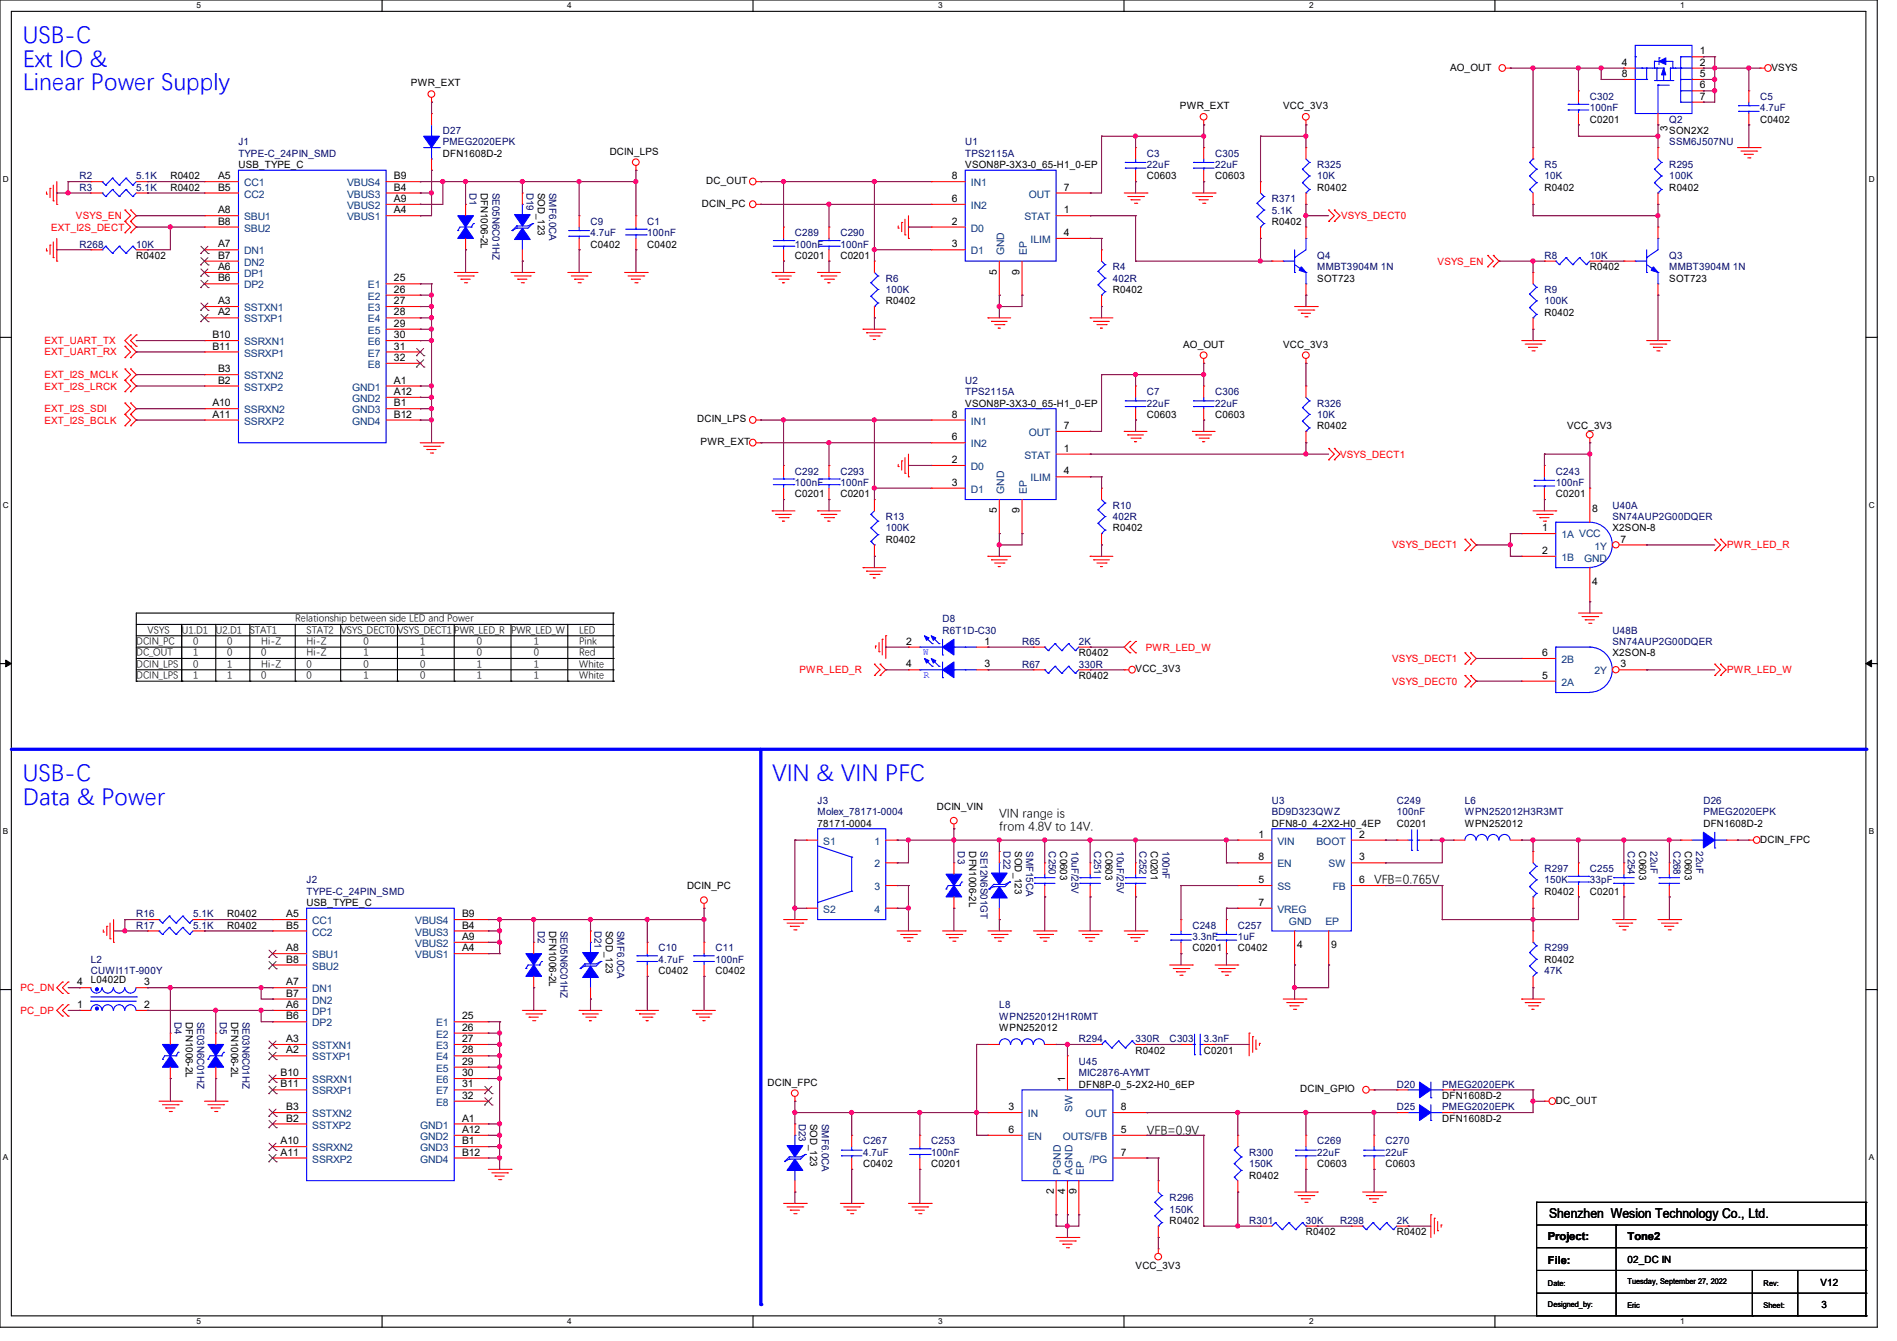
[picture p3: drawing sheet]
<svg xmlns="http://www.w3.org/2000/svg" width="297mm" height="210mm" viewBox="0 0 297 210" stroke-linecap="round" stroke-linejoin="round" font-family="sans-serif">
<defs><g id="words">
<g font-size="3.7" fill="#00f">
<text x="3.6" y="6.6">USB-C</text>
<text x="3.6" y="10.3">Ext IO &amp;</text>
<text x="3.6" y="14">Linear Power Supply</text>
<text x="3.6" y="122.1">USB-C</text>
<text x="3.6" y="125.9">Data &amp; Power</text>
<text x="120.9" y="122.1">VIN &amp; VIN PFC</text>
</g>
<text font-size="2.1" x="242.5" y="190.8">Shenzhen Wesion Technology Co., Ltd.</text>
<g font-size="1.9">
<text x="156.5" y="128">VIN range is</text>
<text x="156.5" y="129.9">from 4.8V to 14V.</text>
<text x="215.1" y="138.3">VFB=0.765V</text>
<text x="179.6" y="177.6">VFB=0.9V</text>
</g>
<g font-size="1.7">
<text x="242.4" y="194.2">Project:</text>
<text x="242.4" y="197.9">File:</text>
<text x="254.8" y="194.2">Tone2</text>
</g>
<g font-size="1.6">
<text x="227" y="11">AO_OUT</text>
<text x="253.9" y="10.3">4</text>
<text x="266.1" y="10.3">2</text>
<text x="266.1" y="8.5">1</text>
<text x="277.4" y="11">VSYS</text>
<text x="64.3" y="13.5">PWR_EXT</text>
<text x="184.7" y="17.1">PWR_EXT</text>
<text x="200.9" y="17.1">VCC_3V3</text>
<text x="253.9" y="12.1">8</text>
<text x="266.1" y="13.8">6</text>
<text x="266.1" y="12.1">5</text>
<text x="266.1" y="15.6">7</text>
<text x="248.9" y="19.2">C0201</text>
<text x="261.1" y="20.4" transform="rotate(-90 261.1 20.4)">3</text>
<text x="261.4" y="21">SON2X2</text>
<text x="275.6" y="19.2">C0402</text>
<text x="26.7" y="28.1">R0402</text>
<text x="26.7" y="29.9">R0402</text>
<text x="34.2" y="28.1">A5</text>
<text x="34.2" y="29.8">B5</text>
<text x="37.3" y="26.3">USB_TYPE_C</text>
<text x="61.7" y="29.8">B4</text>
<text x="61.7" y="28.1">B9</text>
<text x="69.3" y="24.6">DFN1608D-2</text>
<text x="95.5" y="24.2">DCIN_LPS</text>
<text x="110.6" y="28.8">DC_OUT</text>
<text x="149" y="28.1">8</text>
<text x="151.1" y="26.3">VSON8P-3X3-0_65-H1_0-EP</text>
<text x="166.6" y="29.8">7</text>
<text x="179.6" y="28.1">C0603</text>
<text x="190.2" y="28.1">C0603</text>
<text x="206.2" y="29.9">R0402</text>
<text x="241.8" y="29.9">R0402</text>
<text x="261.4" y="29.9">R0402</text>
<text x="34.2" y="33.4">A8</text>
<text x="34.2" y="35.2">B8</text>
<text x="61.7" y="33.4">A4</text>
<text x="61.7" y="31.6">A9</text>
<text x="75.3" y="30.2" transform="rotate(90 75.3 30.2)">DFN1006-2L</text>
<text x="84.2" y="30.2" transform="rotate(90 84.2 30.2)">SOD_123</text>
<text x="109.9" y="32.4">DCIN_PC</text>
<text x="149" y="35.2">2</text>
<text x="149" y="31.6">6</text>
<text x="166.6" y="33.4">1</text>
<text x="199.1" y="35.2">R0402</text>
<text x="21.3" y="40.6">R0402</text>
<text x="34.2" y="38.7">A7</text>
<text x="34.2" y="40.5">B7</text>
<text x="92.5" y="38.8">C0402</text>
<text x="101.3" y="38.8">C0402</text>
<text x="124.5" y="40.6">C0201</text>
<text x="131.6" y="40.6">C0201</text>
<text x="149" y="38.7">3</text>
<text x="166.6" y="37">4</text>
<text x="34.2" y="47.6">A3</text>
<text x="34.2" y="42.3">A6</text>
<text x="34.2" y="44.1">B6</text>
<text x="61.7" y="44.1">25</text>
<text x="61.7" y="45.8">26</text>
<text x="61.7" y="47.6">27</text>
<text x="138.7" y="47.7">R0402</text>
<text x="156.1" y="43" transform="rotate(-90 156.1 43)">5</text>
<text x="159.6" y="43" transform="rotate(-90 159.6 43)">9</text>
<text x="174.2" y="45.9">R0402</text>
<text x="206.2" y="44.1">SOT723</text>
<text x="248.9" y="42.3">R0402</text>
<text x="261.4" y="44.1">SOT723</text>
<text x="33.3" y="53">B10</text>
<text x="34.2" y="49.4">A2</text>
<text x="61.7" y="51.2">29</text>
<text x="61.7" y="53">30</text>
<text x="61.7" y="49.4">28</text>
<text x="241.8" y="49.4">R0402</text>
<text x="33.3" y="54.7">B11</text>
<text x="34.2" y="58.3">B3</text>
<text x="61.7" y="54.7">31</text>
<text x="61.7" y="56.5">32</text>
<text x="185.3" y="54.4">AO_OUT</text>
<text x="200.9" y="54.4">VCC_3V3</text>
<text x="33.3" y="63.6">A10</text>
<text x="33.3" y="65.4">A11</text>
<text x="34.2" y="60.1">B2</text>
<text x="61.7" y="60.1">A1</text>
<text x="61.7" y="61.8">A12</text>
<text x="61.7" y="63.6">B1</text>
<text x="61.7" y="65.4">B12</text>
<text x="149" y="65.4">8</text>
<text x="151.1" y="63.7">VSON8P-3X3-0_65-H1_0-EP</text>
<text x="179.6" y="65.4">C0603</text>
<text x="190.2" y="65.4">C0603</text>
<text x="109.2" y="66.2">DCIN_LPS</text>
<text x="109.7" y="69.7">PWR_EXT</text>
<text x="149" y="69">6</text>
<text x="166.6" y="70.7">1</text>
<text x="166.6" y="67.2">7</text>
<text x="206.2" y="67.2">R0402</text>
<text x="245.4" y="67.2">VCC_3V3</text>
<text x="124.5" y="77.9">C0201</text>
<text x="131.6" y="77.9">C0201</text>
<text x="149" y="72.5">2</text>
<text x="149" y="76.1">3</text>
<text x="166.6" y="74.3">4</text>
<text x="243.6" y="77.9">C0201</text>
<text x="156.1" y="80.3" transform="rotate(-90 156.1 80.3)">5</text>
<text x="159.6" y="80.3" transform="rotate(-90 159.6 80.3)">9</text>
<text x="174.2" y="83.2">R0402</text>
<text x="241.5" y="83.2">1</text>
<text x="249.3" y="80.2">8</text>
<text x="252.5" y="83.2">X2SON-8</text>
<text x="138.7" y="85">R0402</text>
<text x="241.5" y="86.7">2</text>
<text x="253.7" y="85">7</text>
<text x="249.3" y="91.6">4</text>
<text x="21.3" y="100.8">DCIN_PC</text>
<text x="23.1" y="99.1">VSYS</text>
<text x="28.4" y="99.1">U1.D1</text>
<text x="30.2" y="100.8">0</text>
<text x="33.8" y="99.1">U2.D1</text>
<text x="35.6" y="100.8">0</text>
<text x="39.1" y="99.1">STAT1</text>
<text x="40.9" y="100.8">Hi-Z</text>
<text x="46.2" y="97.3">Relationship between side LED and Power</text>
<text x="48" y="99.1">STAT2</text>
<text x="48" y="100.8">Hi-Z</text>
<text x="53.3" y="99.1">VSYS_DECT0 VSYS_DECT1 PWR_LED_R PWR_LED_W</text>
<text x="56.9" y="100.8">0</text>
<text x="65.8" y="100.8">1</text>
<text x="74.7" y="100.8">0</text>
<text x="83.6" y="100.8">1</text>
<text x="90.7" y="99.1">LED</text>
<text x="90.7" y="100.8">Pink</text>
<text x="141.9" y="101">2</text>
<text x="154.1" y="101">1</text>
<text x="21.3" y="102.6">DC_OUT</text>
<text x="21.3" y="104.4">DCIN_LPS</text>
<text x="21.3" y="106.2">DCIN_LPS</text>
<text x="30.2" y="102.6">1</text>
<text x="30.2" y="106.2">1</text>
<text x="30.2" y="104.4">0</text>
<text x="35.6" y="102.6">0</text>
<text x="35.6" y="106.2">1</text>
<text x="35.6" y="104.4">1</text>
<text x="40.9" y="102.6">0</text>
<text x="40.9" y="104.4">Hi-Z</text>
<text x="40.9" y="106.2">0</text>
<text x="48" y="102.6">Hi-Z</text>
<text x="48" y="104.4">0</text>
<text x="48" y="106.2">0</text>
<text x="56.9" y="102.6">1</text>
<text x="56.9" y="104.4">0</text>
<text x="56.9" y="106.2">1</text>
<text x="65.8" y="102.6">1</text>
<text x="65.8" y="104.4">0</text>
<text x="65.8" y="106.2">0</text>
<text x="74.7" y="102.6">0</text>
<text x="74.7" y="104.4">1</text>
<text x="74.7" y="106.2">1</text>
<text x="83.6" y="106.2">1</text>
<text x="83.6" y="104.4">1</text>
<text x="83.6" y="102.6">0</text>
<text x="90.7" y="102.6">Red</text>
<text x="90.7" y="104.4">White</text>
<text x="90.7" y="106.2">White</text>
<text x="141.9" y="104.5">4</text>
<text x="154.1" y="104.5">3</text>
<text x="168.9" y="102.8">R0402</text>
<text x="168.9" y="106.3">R0402</text>
<text x="177.8" y="105.3">VCC_3V3</text>
<text x="241.5" y="106.3">5</text>
<text x="241.5" y="102.7">6</text>
<text x="252.5" y="102.8">X2SON-8</text>
<text x="253.7" y="104.5">3</text>
<text x="128" y="129.5">78171-0004</text>
<text x="146.7" y="126.8">DCIN_VIN</text>
<text x="197" y="131.2">1</text>
<text x="199.1" y="129.5">DFN8-0_4-2X2-H0_4EP</text>
<text x="212.8" y="131.2">2</text>
<text x="218.7" y="129.5">C0201</text>
<text x="229.4" y="129.5">WPN252012</text>
<text x="266.7" y="129.5">DFN1608D-2</text>
<text x="275.6" y="131.9">DCIN_FPC</text>
<text x="151.8" y="133.3" transform="rotate(90 151.8 133.3)">DFN1006-2L</text>
<text x="158.9" y="133.3" transform="rotate(90 158.9 133.3)">SOD_123</text>
<text x="166" y="133.3" transform="rotate(90 166 133.3)">C0603</text>
<text x="173.1" y="133.3" transform="rotate(90 173.1 133.3)">C0603</text>
<text x="180.2" y="133.3" transform="rotate(90 180.2 133.3)">C0201</text>
<text x="197" y="134.7">8</text>
<text x="212.8" y="134.7">3</text>
<text x="256.7" y="133.3" transform="rotate(90 256.7 133.3)">C0603</text>
<text x="263.8" y="133.3" transform="rotate(90 263.8 133.3)">C0603</text>
<text x="35.6" y="143.7">R0402</text>
<text x="44.8" y="143.6">A5</text>
<text x="48" y="141.9">USB_TYPE_C</text>
<text x="72.3" y="143.6">B9</text>
<text x="107.6" y="139.2">DCIN_PC</text>
<text x="197" y="138.3">5</text>
<text x="197" y="141.9">7</text>
<text x="212.8" y="138.3">6</text>
<text x="241.8" y="140.1">R0402</text>
<text x="248.9" y="140.1">C0201</text>
<text x="35.6" y="145.5">R0402</text>
<text x="44.8" y="149">A8</text>
<text x="44.8" y="145.4">B5</text>
<text x="72.3" y="149">A4</text>
<text x="72.3" y="147.2">A9</text>
<text x="72.3" y="145.4">B4</text>
<text x="86" y="145.8" transform="rotate(90 86 145.8)">DFN1006-2L</text>
<text x="94.9" y="145.8" transform="rotate(90 94.9 145.8)">SOD_123</text>
<text x="186.7" y="149">C0201</text>
<text x="193.8" y="149">C0402</text>
<text x="203.1" y="148.5">4</text>
<text x="208.4" y="148.5">9</text>
<text x="12.1" y="154.3">4</text>
<text x="14.2" y="154">L0402D</text>
<text x="22.6" y="154.3">3</text>
<text x="44.8" y="154.3">A7</text>
<text x="44.8" y="150.8">B8</text>
<text x="103.1" y="152.6">C0402</text>
<text x="112" y="152.6">C0402</text>
<text x="241.8" y="150.8">R0402</text>
<text x="12.1" y="157.9">1</text>
<text x="22.6" y="157.9">2</text>
<text x="29.1" y="160" transform="rotate(90 29.1 160)">DFN1006-2L</text>
<text x="36.2" y="160" transform="rotate(90 36.2 160)">DFN1006-2L</text>
<text x="44.8" y="157.9">A6</text>
<text x="44.8" y="156.1">B7</text>
<text x="44.8" y="159.6">B6</text>
<text x="72.3" y="159.6">25</text>
<text x="72.3" y="161.4">26</text>
<text x="156.5" y="161.5">WPN252012</text>
<text x="44.8" y="165">A2</text>
<text x="44.8" y="163.2">A3</text>
<text x="72.3" y="166.8">29</text>
<text x="72.3" y="163.2">27</text>
<text x="72.3" y="165">28</text>
<text x="177.8" y="165">R0402</text>
<text x="188.5" y="165">C0201</text>
<text x="43.9" y="168.5">B10</text>
<text x="43.9" y="170.3">B11</text>
<text x="44.8" y="173.9">B3</text>
<text x="72.3" y="170.3">31</text>
<text x="72.3" y="172.1">32</text>
<text x="72.3" y="168.5">30</text>
<text x="120.2" y="170">DCIN_FPC</text>
<text x="157.9" y="173.9">3</text>
<text x="166.8" y="169.5" transform="rotate(-90 166.8 169.5)">1</text>
<text x="168.9" y="170.3">DFN8P-0_5-2X2-H0_6EP</text>
<text x="175.5" y="173.9">8</text>
<text x="203.6" y="171.1">DCIN_GPIO</text>
<text x="225.8" y="172.1">DFN1608D-2</text>
<text x="243.6" y="172.8">DC_OUT</text>
<text x="43.9" y="179.2">A10</text>
<text x="44.8" y="175.6">B2</text>
<text x="72.3" y="175.6">A1</text>
<text x="72.3" y="177.4">A12</text>
<text x="72.3" y="179.2">B1</text>
<text x="126.9" y="176" transform="rotate(90 126.9 176)">SOD_123</text>
<text x="157.9" y="177.4">6</text>
<text x="175.5" y="177.4">5</text>
<text x="225.8" y="175.7">DFN1608D-2</text>
<text x="43.9" y="181">A11</text>
<text x="72.3" y="181">B12</text>
<text x="135.1" y="182.8">C0402</text>
<text x="145.8" y="182.8">C0201</text>
<text x="175.5" y="181">7</text>
<text x="195.6" y="184.6">R0402</text>
<text x="206.2" y="182.8">C0603</text>
<text x="216.9" y="182.8">C0603</text>
<text x="165" y="187" transform="rotate(-90 165 187)">2</text>
<text x="166.8" y="187" transform="rotate(-90 166.8 187)">4</text>
<text x="168.5" y="187" transform="rotate(-90 168.5 187)">9</text>
<text x="183.1" y="191.7">R0402</text>
<text x="204.5" y="193.5">R0402</text>
<text x="218.7" y="193.5">R0402</text>
<text x="254.8" y="197.7">02_DC IN</text>
<text x="177.8" y="198.8">VCC_3V3</text>
<text x="285" y="201.5">V12</text>
<text x="285.2" y="204.8">3</text>
</g>
<g font-size="1.6" fill="#000080">
<text x="248.9" y="15.7">C302</text>
<text x="248.9" y="17.4">100nF</text>
<text x="275.6" y="15.7">C5</text>
<text x="275.6" y="17.4">4.7uF</text>
<text x="37.3" y="22.8">J1</text>
<text x="69.3" y="21">D27</text>
<text x="69.3" y="22.8">PMEG2020EPK</text>
<text x="151.1" y="22.8">U1</text>
<text x="261.4" y="19.2">Q2</text>
<text x="261.4" y="22.8">SSM6J507NU</text>
<text x="12.4" y="28.1">R2</text>
<text x="12.4" y="29.9">R3</text>
<text x="21.3" y="28.1">5.1K</text>
<text x="21.3" y="29.9">5.1K</text>
<text x="37.3" y="24.6">TYPE-C_24PIN_SMD</text>
<text x="151.1" y="24.6">TPS2115A</text>
<text x="179.6" y="24.6">C3</text>
<text x="179.6" y="26.3">22uF</text>
<text x="190.2" y="24.6">C305</text>
<text x="190.2" y="26.3">22uF</text>
<text x="206.2" y="26.3">R325</text>
<text x="206.2" y="28.1">10K</text>
<text x="241.8" y="26.3">R5</text>
<text x="241.8" y="28.1">10K</text>
<text x="261.4" y="26.3">R295</text>
<text x="261.4" y="28.1">100K</text>
<text x="73.5" y="30.2" transform="rotate(90 73.5 30.2)">D1</text>
<text x="77.1" y="30.2" transform="rotate(90 77.1 30.2)">SE05N6C01HZ</text>
<text x="82.4" y="30.2" transform="rotate(90 82.4 30.2)">D19</text>
<text x="86" y="30.2" transform="rotate(90 86 30.2)">SMF6.0CA</text>
<text x="92.5" y="35.2">C9</text>
<text x="101.3" y="35.2">C1</text>
<text x="199.1" y="31.7">R371</text>
<text x="199.1" y="33.4">5.1K</text>
<text x="12.4" y="38.8">R268</text>
<text x="21.3" y="38.8">10K</text>
<text x="92.5" y="37">4.7uF</text>
<text x="101.3" y="37">100nF</text>
<text x="124.5" y="37">C289</text>
<text x="124.5" y="38.8">100nF</text>
<text x="131.6" y="37">C290</text>
<text x="131.6" y="38.8">100nF</text>
<text x="206.2" y="40.6">Q4</text>
<text x="241.8" y="40.6">R8</text>
<text x="248.9" y="40.6">10K</text>
<text x="261.4" y="40.6">Q3</text>
<text x="138.7" y="44.1">R6</text>
<text x="138.7" y="45.9">100K</text>
<text x="174.2" y="42.3">R4</text>
<text x="174.2" y="44.1">402R</text>
<text x="206.2" y="42.3">MMBT3904M 1N</text>
<text x="241.8" y="45.9">R9</text>
<text x="241.8" y="47.7">100K</text>
<text x="261.4" y="42.3">MMBT3904M 1N</text>
<text x="151.1" y="60.1">U2</text>
<text x="151.1" y="61.9">TPS2115A</text>
<text x="179.6" y="61.9">C7</text>
<text x="179.6" y="63.7">22uF</text>
<text x="190.2" y="61.9">C306</text>
<text x="190.2" y="63.7">22uF</text>
<text x="206.2" y="63.7">R326</text>
<text x="206.2" y="65.4">10K</text>
<text x="124.5" y="74.3">C292</text>
<text x="124.5" y="76.1">100nF</text>
<text x="131.6" y="74.3">C293</text>
<text x="131.6" y="76.1">100nF</text>
<text x="243.6" y="74.3">C243</text>
<text x="243.6" y="76.1">100nF</text>
<text x="138.7" y="81.4">R13</text>
<text x="138.7" y="83.2">100K</text>
<text x="174.2" y="79.7">R10</text>
<text x="174.2" y="81.4">402R</text>
<text x="252.5" y="79.7">U40A</text>
<text x="252.5" y="81.4">SN74AUP2G00DQER</text>
<text x="147.6" y="97.4">D8</text>
<text x="147.6" y="99.2">R6T1D-C30</text>
<text x="160" y="101">R65</text>
<text x="168.9" y="101">2K</text>
<text x="252.5" y="99.2">U48B</text>
<text x="252.5" y="101">SN74AUP2G00DQER</text>
<text x="160" y="104.6">R67</text>
<text x="168.9" y="104.6">330R</text>
<text x="128" y="125.9">J3</text>
<text x="199.1" y="125.9">U3</text>
<text x="218.7" y="125.9">C249</text>
<text x="229.4" y="125.9">L6</text>
<text x="266.7" y="125.9">D26</text>
<text x="128" y="127.7">Molex_78171-0004</text>
<text x="199.1" y="127.7">BD9D323QWZ</text>
<text x="218.7" y="127.7">100nF</text>
<text x="229.4" y="127.7">WPN252012H3R3MT</text>
<text x="266.7" y="127.7">PMEG2020EPK</text>
<text x="150" y="133.3" transform="rotate(90 150 133.3)">D3</text>
<text x="153.5" y="133.3" transform="rotate(90 153.5 133.3)">SE12N6S01GT</text>
<text x="157.1" y="133.3" transform="rotate(90 157.1 133.3)">D22</text>
<text x="160.7" y="133.3" transform="rotate(90 160.7 133.3)">SMF15CA</text>
<text x="164.2" y="133.3" transform="rotate(90 164.2 133.3)">C250</text>
<text x="167.8" y="133.3" transform="rotate(90 167.8 133.3)">10uF/25V</text>
<text x="171.3" y="133.3" transform="rotate(90 171.3 133.3)">C251</text>
<text x="174.9" y="133.3" transform="rotate(90 174.9 133.3)">10uF/25V</text>
<text x="178.4" y="133.3" transform="rotate(90 178.4 133.3)">C252</text>
<text x="182" y="133.3" transform="rotate(90 182 133.3)">100nF</text>
<text x="241.8" y="136.6">R297</text>
<text x="248.9" y="136.6">C255</text>
<text x="254.9" y="133.3" transform="rotate(90 254.9 133.3)">C254</text>
<text x="258.4" y="133.3" transform="rotate(90 258.4 133.3)">22uF</text>
<text x="262" y="133.3" transform="rotate(90 262 133.3)">C268</text>
<text x="265.6" y="133.3" transform="rotate(90 265.6 133.3)">22uF</text>
<text x="21.3" y="143.7">R16</text>
<text x="30.2" y="143.7">5.1K</text>
<text x="48" y="138.3">J2</text>
<text x="48" y="140.1">TYPE-C_24PIN_SMD</text>
<text x="241.8" y="138.3">150K</text>
<text x="248.9" y="138.3">33pF</text>
<text x="21.3" y="145.5">R17</text>
<text x="30.2" y="145.5">5.1K</text>
<text x="84.2" y="145.8" transform="rotate(90 84.2 145.8)">D2</text>
<text x="87.8" y="145.8" transform="rotate(90 87.8 145.8)">SE05N6C01HZ</text>
<text x="93.1" y="145.8" transform="rotate(90 93.1 145.8)">D21</text>
<text x="96.6" y="145.8" transform="rotate(90 96.6 145.8)">SMF6.0CA</text>
<text x="103.1" y="149">C10</text>
<text x="112" y="149">C11</text>
<text x="186.7" y="145.5">C248</text>
<text x="186.7" y="147.2">3.3nF</text>
<text x="193.8" y="145.5">C257</text>
<text x="193.8" y="147.2">1uF</text>
<text x="241.8" y="149">R299</text>
<text x="14.2" y="150.8">L2</text>
<text x="14.2" y="152.6">CUWI11T-900Y</text>
<text x="103.1" y="150.8">4.7uF</text>
<text x="112" y="150.8">100nF</text>
<text x="241.8" y="152.6">47K</text>
<text x="27.3" y="160" transform="rotate(90 27.3 160)">D4</text>
<text x="30.9" y="160" transform="rotate(90 30.9 160)">SE03N6C01HZ</text>
<text x="34.4" y="160" transform="rotate(90 34.4 160)">D5</text>
<text x="38" y="160" transform="rotate(90 38 160)">SE03N6C01HZ</text>
<text x="156.5" y="157.9">L8</text>
<text x="156.5" y="159.7">WPN252012H1R0MT</text>
<text x="168.9" y="166.8">U45</text>
<text x="168.9" y="163.2">R294</text>
<text x="177.8" y="163.2">330R</text>
<text x="183.1" y="163.2">C303</text>
<text x="188.5" y="163.2">3.3nF</text>
<text x="168.9" y="168.6">MIC2876-AYMT</text>
<text x="218.7" y="170.3">D20</text>
<text x="218.7" y="173.9">D25</text>
<text x="225.8" y="170.3">PMEG2020EPK</text>
<text x="225.8" y="173.9">PMEG2020EPK</text>
<text x="125.1" y="176" transform="rotate(90 125.1 176)">D23</text>
<text x="128.6" y="176" transform="rotate(90 128.6 176)">SMF6.0CA</text>
<text x="135.1" y="179.2">C267</text>
<text x="145.8" y="179.2">C253</text>
<text x="206.2" y="179.2">C269</text>
<text x="216.9" y="179.2">C270</text>
<text x="135.1" y="181">4.7uF</text>
<text x="145.8" y="181">100nF</text>
<text x="195.6" y="181">R300</text>
<text x="195.6" y="182.8">150K</text>
<text x="206.2" y="181">22uF</text>
<text x="216.9" y="181">22uF</text>
<text x="183.1" y="188.1">R296</text>
<text x="183.1" y="189.9">150K</text>
<text x="195.6" y="191.7">R301</text>
<text x="204.5" y="191.7">30K</text>
<text x="209.8" y="191.7">R298</text>
<text x="218.7" y="191.7">2K</text>
</g>
<g font-size="1.6" fill="#004080">
<text x="38.2" y="29.2">CC1</text>
<text x="54.4" y="29.2">VBUS4</text>
<text x="152" y="29.2">IN1</text>
<text x="38.2" y="34.5">SBU1</text>
<text x="38.2" y="30.9">CC2</text>
<text x="54.4" y="34.5">VBUS1</text>
<text x="54.4" y="32.7">VBUS2</text>
<text x="54.4" y="30.9">VBUS3</text>
<text x="152" y="32.7">IN2</text>
<text x="160.4" y="34.5">STAT</text>
<text x="161.1" y="30.9">OUT</text>
<text x="38.2" y="39.8">DN1</text>
<text x="38.2" y="36.3">SBU2</text>
<text x="38.2" y="41.6">DN2</text>
<text x="152" y="36.3">D0</text>
<text x="152" y="39.8">D1</text>
<text x="157.2" y="40" transform="rotate(-90 157.2 40)">GND</text>
<text x="160.8" y="40" transform="rotate(-90 160.8 40)">EP</text>
<text x="161.3" y="38.1">ILIM</text>
<text x="38.2" y="43.4">DP1</text>
<text x="38.2" y="45.2">DP2</text>
<text x="57.6" y="45.2">E1</text>
<text x="57.6" y="46.9">E2</text>
<text x="38.2" y="50.5">SSTXP1</text>
<text x="38.2" y="48.7">SSTXN1</text>
<text x="57.6" y="52.3">E5</text>
<text x="57.6" y="48.7">E3</text>
<text x="57.6" y="50.5">E4</text>
<text x="38.2" y="59.4">SSTXN2</text>
<text x="38.2" y="54.1">SSRXN1</text>
<text x="38.2" y="55.8">SSRXP1</text>
<text x="57.6" y="55.8">E7</text>
<text x="57.6" y="57.6">E8</text>
<text x="57.6" y="54.1">E6</text>
<text x="38.2" y="64.7">SSRXN2</text>
<text x="38.2" y="61.2">SSTXP2</text>
<text x="55.1" y="61.2">GND1</text>
<text x="55.1" y="63">GND2</text>
<text x="55.1" y="64.7">GND3</text>
<text x="38.2" y="66.5">SSRXP2</text>
<text x="55.1" y="66.5">GND4</text>
<text x="152" y="70.1">IN2</text>
<text x="152" y="66.5">IN1</text>
<text x="160.4" y="71.8">STAT</text>
<text x="161.1" y="68.3">OUT</text>
<text x="152" y="73.6">D0</text>
<text x="152" y="77.2">D1</text>
<text x="157.2" y="77.3" transform="rotate(-90 157.2 77.3)">GND</text>
<text x="160.8" y="77.3" transform="rotate(-90 160.8 77.3)">EP</text>
<text x="161.3" y="75.4">ILIM</text>
<text x="244.5" y="84.3">1A VCC</text>
<text x="244.5" y="87.8">1B</text>
<text x="248" y="88">GND</text>
<text x="249.6" y="86.1">1Y</text>
<text x="244.5" y="107.4">2A</text>
<text x="244.5" y="103.8">2B</text>
<text x="249.6" y="105.6">2Y</text>
<text x="128.9" y="132.3">S1</text>
<text x="136.9" y="132.3">1</text>
<text x="136.9" y="135.8">2</text>
<text x="200" y="132.3">VIN</text>
<text x="200" y="135.8">EN</text>
<text x="206.1" y="132.3">BOOT</text>
<text x="208" y="135.8">SW</text>
<text x="128.9" y="143">S2</text>
<text x="136.9" y="139.4">3</text>
<text x="136.9" y="143">4</text>
<text x="200" y="139.4">SS</text>
<text x="200" y="143">VREG</text>
<text x="208.7" y="139.4">FB</text>
<text x="48.9" y="144.7">CC1</text>
<text x="48.9" y="146.5">CC2</text>
<text x="65" y="148.3">VBUS2</text>
<text x="65" y="146.5">VBUS3</text>
<text x="65" y="144.7">VBUS4</text>
<text x="201.8" y="144.9">GND</text>
<text x="207.5" y="144.9">EP</text>
<text x="48.9" y="155.4">DN1</text>
<text x="48.9" y="150.1">SBU1</text>
<text x="48.9" y="151.9">SBU2</text>
<text x="65" y="150.1">VBUS1</text>
<text x="48.9" y="159">DP1</text>
<text x="48.9" y="157.2">DN2</text>
<text x="48.9" y="160.7">DP2</text>
<text x="68.3" y="160.7">E1</text>
<text x="48.9" y="166.1">SSTXP1</text>
<text x="48.9" y="164.3">SSTXN1</text>
<text x="68.3" y="167.9">E5</text>
<text x="68.3" y="162.5">E2</text>
<text x="68.3" y="164.3">E3</text>
<text x="68.3" y="166.1">E4</text>
<text x="48.9" y="169.6">SSRXN1</text>
<text x="48.9" y="171.4">SSRXP1</text>
<text x="68.3" y="171.4">E7</text>
<text x="68.3" y="173.2">E8</text>
<text x="68.3" y="169.6">E6</text>
<text x="48.9" y="175">SSTXN2</text>
<text x="48.9" y="176.7">SSTXP2</text>
<text x="65.8" y="176.7">GND1</text>
<text x="65.8" y="178.5">GND2</text>
<text x="160.9" y="175">IN</text>
<text x="160.9" y="178.5">EN</text>
<text x="166.4" y="178.5">OUTS/FB</text>
<text x="167.9" y="174.2" transform="rotate(-90 167.9 174.2)">SW</text>
<text x="170" y="175">OUT</text>
<text x="48.9" y="180.3">SSRXN2</text>
<text x="48.9" y="182.1">SSRXP2</text>
<text x="65.8" y="180.3">GND3</text>
<text x="65.8" y="182.1">GND4</text>
<text x="166.1" y="184" transform="rotate(-90 166.1 184)">PGND</text>
<text x="167.9" y="184" transform="rotate(-90 167.9 184)">AGND</text>
<text x="169.7" y="184" transform="rotate(-90 169.7 184)">EP</text>
<text x="170.6" y="182.1">/PG</text>
</g>
<g font-size="1.6" fill="#f00">
<text x="11.9" y="34.3">VSYS_EN</text>
<text x="210" y="34.3">VSYS_DECT0</text>
<text x="8" y="36.1">EXT_I2S_DECT</text>
<text x="225.1" y="41.4">VSYS_EN</text>
<text x="6.9" y="53.9">EXT_UART_TX</text>
<text x="6.9" y="55.7">EXT_UART_RX</text>
<text x="6.9" y="59.2">EXT_I2S_MCLK</text>
<text x="6.9" y="64.6">EXT_I2S_SDI</text>
<text x="6.9" y="61">EXT_I2S_LRCK</text>
<text x="6.9" y="66.3">EXT_I2S_BCLK</text>
<text x="209.8" y="71.7">VSYS_DECT1</text>
<text x="218" y="85.9">VSYS_DECT1</text>
<text x="270.4" y="85.9">PWR_LED_R</text>
<text x="179.4" y="101.9">PWR_LED_W</text>
<text x="125.2" y="105.4">PWR_LED_R</text>
<text x="218" y="103.7">VSYS_DECT1</text>
<text x="218" y="107.2">VSYS_DECT0</text>
<text x="270.4" y="105.4">PWR_LED_W</text>
<text x="3.2" y="155.2">PC_DN</text>
<text x="3.2" y="158.8">PC_DP</text>
</g>
<g font-size="1.6" fill="#00f">
<text x="144.6" y="102.6">W</text>
<text x="144.6" y="106.1">R</text>
</g>
<g font-size="1.3">
<text x="30.8" y="1.3">5</text>
<text x="88.8" y="1.3">4</text>
<text x="146.9" y="1.3">3</text>
<text x="205" y="1.3">2</text>
<text x="263.1" y="1.3">1</text>
<text x=".5" y="28.4">D</text>
<text x="292.6" y="28.4">D</text>
<text x=".5" y="79.5">C</text>
<text x="292.6" y="79.5">C</text>
<text x=".5" y="130.6">B</text>
<text x="292.6" y="130.6">B</text>
<text x=".5" y="181.7">A</text>
<text x="292.6" y="181.7">A</text>
<text x="30.8" y="207.4">5</text>
<text x="88.8" y="207.4">4</text>
<text x="146.9" y="207.4">3</text>
<text x="205" y="207.4">2</text>
<text x="263.1" y="207.4">1</text>
</g>
<g font-size="1.2">
<text x="242.4" y="201.3">Date:</text>
<text x="254.8" y="201.2">Tuesday, September 27, 2022</text>
<text x="276.1" y="201.3">Rev:</text>
<text x="242.4" y="204.7">Designed_by:</text>
<text x="254.8" y="204.9">Eric</text>
<text x="276.1" y="204.9">Sheet:</text>
</g>
</g></defs>
<path d="M0 0h293.9v207.9h-293.9zM1.8 1.8h290.3v204.3h-290.3z" fill="none" stroke="#000" stroke-width=".17"/>
<g fill="#fff">
<path d="M30.8 .2h.7v1.4h-.7z"/>
<path d="M30.8 206.2h.7v1.4h-.7z"/>
</g>
<path d="M59.8 0v1.8M59.8 206.1v1.8" fill="none" stroke="#000" stroke-width=".17"/>
<g fill="#fff">
<path d="M88.8 .2h.7v1.4h-.7z"/>
<path d="M88.8 206.2h.7v1.4h-.7z"/>
</g>
<path d="M117.9 0v1.8M117.9 206.1v1.8" fill="none" stroke="#000" stroke-width=".17"/>
<g fill="#fff">
<path d="M146.9 .2h.7v1.4h-.7z"/>
<path d="M146.9 206.2h.7v1.4h-.7z"/>
</g>
<path d="M176 0v1.8M176 206.1v1.8" fill="none" stroke="#000" stroke-width=".17"/>
<g fill="#fff">
<path d="M205 .2h.7v1.4h-.7z"/>
<path d="M205 206.2h.7v1.4h-.7z"/>
</g>
<path d="M234.1 0v1.8M234.1 206.1v1.8" fill="none" stroke="#000" stroke-width=".17"/>
<g fill="#fff">
<path d="M263.1 .2h.6v1.4h-.6z"/>
<path d="M263.1 206.2h.6v1.4h-.6z"/>
<path d="M.5 27.3h.9v1.4h-.9z"/>
<path d="M292.6 27.3h.9v1.4h-.9z"/>
<path d="M.5 78.4h.9v1.4h-.9z"/>
<path d="M292.6 78.4h.9v1.4h-.9z"/>
</g>
<path d="M0 52.8h1.8M292.1 52.8h1.8" fill="none" stroke="#000" stroke-width=".17"/>
<g fill="#fff">
<path d="M.5 129.5h.8v1.4h-.8z"/>
<path d="M292.6 129.5h.8v1.4h-.8z"/>
</g>
<path d="M0 103.9h1.8M292.1 103.9h1.8" fill="none" stroke="#000" stroke-width=".17"/>
<path d="M.9 103.4l.9 .5-.9 .5zM292.1 103.9l.9-.5v1z" fill="#000" stroke="#000" stroke-width=".16"/>
<g fill="#fff">
<path d="M.5 180.5h.8v1.4h-.8z"/>
<path d="M292.6 180.5h.8v1.4h-.8z"/>
</g>
<path d="M0 155h1.8M292.1 155h1.8" fill="none" stroke="#000" stroke-width=".17"/>
<path d="M1.8 117.3h290.3" fill="none" stroke="#00f" stroke-width=".51"/>
<circle cx="292.1" cy="117.3" r=".25" fill="#00f"/>
<g fill="none" stroke="#000" stroke-width=".17">
<path d="M21.3 97.8h74.7M21.3 99.6h74.7M28.4 97.8v8.9M33.8 97.8v8.9M39.1 97.8v8.9M46.2 97.8v8.9M53.3 97.8v8.9M62.2 97.8v8.9M71.1 97.8v8.9M80 97.8v8.9M88.9 97.8v8.9M96 97.8h.1"/>
<path d="M96 99.6h.1M96 96h.1M96 96h-74.7v10.7M96 96v10.7M21.3 106.7h.1M21.3 101.3h74.7M21.3 103.1h74.7M21.3 104.9h74.7M21.3 106.7h74.7M28.4 106.7h.1M33.8 106.7h.1M39.1 106.7h.1"/>
<path d="M46.2 106.7h.1M53.3 106.7h.1M62.2 106.7h.1M71.1 106.7h.1M80 106.7h.1M88.9 106.7h.1M96 101.3h.1M96 103.1h.1M96 104.9h.1M96 106.7h.1"/>
</g>
<path d="M119.1 117.3v87" fill="none" stroke="#00f" stroke-width=".51"/>
<circle cx="119.1" cy="204.3" r=".25" fill="#00f"/>
<g fill="none" stroke="#f00" stroke-width=".17">
<path d="M67.6 16h.1M67.6 17.8h.1M67.6 15.3v.7M67.6 17.8v1.8M188.5 19.6h.1M188.5 18.8v.8M204.5 19.6h.1M204.5 18.8v.8M235.8 10.7h.7M236.5 10.7h.1M275.6 10.7h.1M275.6 10.7h.7"/>
<path d="M7.3 39.3h.1M7.3 30.4h.1M7.3 30.1v.3M7.3 38.9v.4M7.8 38.4h.1M7.8 29.5h.1M7.8 29.5v1.4M7.8 38.4v1.4M8.3 31.5h.1M8.3 29v2.5M8.3 37.9v2.4M8.9 32h.1"/>
<path d="M8.9 28.4v3.6M8.9 37.3v3.6M14.2 28.4h.1M14.2 30.2h.1M14.2 28.4h1.8M14.2 30.2h1.8M19.6 34.7h.1M19.6 36.4h.1M19.6 32.9h.1M19.6 34.7l.8 .9-.8 .8M19.6 32.9l.8 .9-.8 .9M20.4 36.4h.1"/>
<path d="M20.4 34.7h.1M20.4 32.9h.1M20.4 34.7l.9 .9-.9 .8M20.4 32.9l.9 .9-.9 .9M21.3 28.4h1.8M21.3 30.2h1.8M23.1 28.4h.1M23.1 30.2h.1M67.6 26.7h.1M67.6 24.9v1.8M72.9 39.1h.1M72.9 32h.1"/>
<path d="M72.9 32v1.8M72.9 37.3v1.8M81.8 30.2h.1M81.8 30.2v1.8M81.8 39.1v1.8M99.6 26.7h.1M99.6 33.8h.1M99.6 39.1h.1M99.6 26v.7M99.6 33.8v1.8M99.6 37.3v1.8M118.4 32h.7"/>
<path d="M118.4 28.4h.7M119.1 32h.1M119.1 28.4h.1M129.8 35.6h.1M129.8 35.6v1.7M129.8 39.1v1.8M140.6 35.7h.1M140.6 35.4v.3M141.2 34.8h.1M141.2 34.8v1.5M141.7 36.8h.1M141.7 34.3v2.5"/>
<path d="M142.2 37.3h.1M142.2 33.8v3.5M145.8 35.6h.1M145.8 39.1h.1M145.8 32h.1M145.8 28.4h.1M145.8 32h5.3M145.8 28.4h5.3M145.8 35.6h5.3M145.8 39.1h5.3M165.4 30.2h5.3M165.4 33.8h5.3"/>
<path d="M165.4 37.3h5.3M170.7 33.8h.1M170.7 37.3h.1M170.7 30.2h.1M172.5 39.1h.1M172.5 39.1v1.8M176 30.2h3.6M176.6 30.8h2.4M177.1 31.3h.1M177.1 31.3h1.4M177.6 31.8h.4M177.8 28.4h.1"/>
<path d="M177.8 23.1h.1M177.8 23.1v1.8M177.8 26.7v1.7M178 31.8h.1M179 30.8h.1M179.6 30.2h.1M186.7 30.2h3.5M187.2 30.8h2.5M187.7 31.3h.1M187.7 31.3h1.5M188.3 31.8h.3M188.5 28.4h.1"/>
<path d="M188.5 23.1h.1M188.5 23.1v1.8M188.5 26.7v1.7M188.6 31.8h.1M189.7 30.8h.1M190.2 30.2h.1M197.4 28.4h.1M197.4 37.3h.1M197.4 28.4v1.8M197.4 35.6v1.7M204.5 23.1h.1M204.5 32h.1"/>
<path d="M204.5 35.6h.1M204.5 23.1v1.8M204.5 30.2v1.8M204.5 35.6v1.7M208 32.9h.1M208 34.7h.1M208 32.9l.9 .9-.9 .9M208.9 32.9h.1M208.9 34.7h.1M208.9 32.9l.9 .9-.9 .9M259.6 35.6h.1M259.6 35.6v1.7"/>
<path d="M272 23.1h3.6M272.6 23.7h2.4M273.1 24.2h.1M273.1 24.2h1.4M273.6 24.7h.4M274 24.7h.1M275 23.7h.1M275.6 23.1h.1M8.3 40.3h.1M8.9 40.9h.1M19.6 54.2h.1M19.6 56h.1"/>
<path d="M19.6 57.8h.1M19.6 59.6h.1M19.6 54.2l.8 .9-.8 .9M19.6 57.8l.8 .9-.8 .9M19.6 59.6l.8 .9-.8 .8M20.4 56h.1M20.4 54.2h.1M20.4 59.6h.1M20.4 57.8h.1M20.4 52.5h.1M20.4 52.5l-.8 .8 1.7 1.8-.9 .9M20.4 57.8l.9 .9-.9 .9"/>
<path d="M20.4 59.6l.9 .9-.9 .8M21.3 52.5h.1M21.3 54.2h.1M21.3 52.5l-.9 .8 .9 .9M71.1 42.7h3.6M71.7 43.2h2.4M72.2 43.7h.1M72.2 43.7h1.4M72.7 44.3h.4M73.1 44.3h.1M74.1 43.2h.1M74.7 42.7h.1"/>
<path d="M80 42.7h3.6M80.6 43.2h2.4M81.1 43.7h.1M81.1 43.7h1.4M81.6 44.3h.4M81.8 40.9h.1M82 44.3h.1M83 43.2h.1M83.6 42.7h.1M88.9 42.7h3.6M89.5 43.2h2.4M90 43.7h.1"/>
<path d="M90 43.7h1.4M90.5 44.3h.3M90.8 44.3h.1M91.9 43.2h.1M92.5 42.7h.1M97.8 42.7h3.5M98.3 43.2h2.5M98.8 43.7h.1M98.8 43.7h1.5M99.4 44.3h.3M99.7 44.3h.1M100.8 43.2h.1"/>
<path d="M101.3 42.7h.1M120.9 42.7h.1M120.9 42.7h3.6M121.5 43.2h.1M121.5 43.2h2.4M122 43.7h1.4M122.5 44.3h.1M122.5 44.3h.4M123.4 43.7h.1M128 42.7h.1M128 42.7h3.6M128.6 43.2h.1"/>
<path d="M128.6 43.2h2.4M129.1 43.7h1.4M129.6 44.3h.1M129.6 44.3h.4M129.8 40.9h.1M130.5 43.7h.1M135.1 51.6h.1M135.1 51.6h3.6M135.7 52.1h.1M135.7 52.1h2.4M136.2 52.6h1.4M136.7 53.2h.1"/>
<path d="M136.7 53.2h.4M137.6 52.6h.1M154.7 49.8h.1M154.7 49.8h3.5M155.2 50.3h.1M155.2 50.3h2.5M155.7 50.8h1.5M156.3 51.4h.1M156.3 51.4h.3M156.5 46.2h.1M156.5 40.9v5.3M157.2 50.8h.1"/>
<path d="M160 46.2h.1M160 40.9v5.3M170.7 49.8h.1M170.7 49.8h3.5M171.2 50.3h.1M171.2 50.3h2.5M171.7 50.8h1.5M172.3 51.4h.1M172.3 51.4h.3M172.5 48h.1M172.5 46.2v1.8M173.2 50.8h.1"/>
<path d="M188.5 56.9h.1M188.5 56.2v.7M199.1 40.9h.1M199.1 40.9h1.8M202.7 48h3.5M203.2 48.6h2.5M203.8 49.1h.1M203.8 49.1h1.4M204.3 49.6h.3M204.5 56.9h.1M204.5 46.2h.1M204.5 44.4v1.8"/>
<path d="M204.5 56.2v.7M204.6 49.6h.1M205.7 48.6h.1M206.2 48h.1M232.9 40h.1M232.9 41.8h.1M232.9 40l.9 .9-.9 .9M233.8 41.8h.1M233.8 40h.1M233.8 40l.9 .9-.9 .9M238.3 53.3h3.5M238.8 53.9h2.5"/>
<path d="M239.3 54.4h.1M239.3 54.4h1.4M239.9 54.9h.3M240.2 54.9h.1M241.3 53.9h.1M241.8 53.3h.1M254.3 40.9h.1M254.3 40.9h1.7M257.8 53.3h3.6M258.4 53.9h2.4M258.9 54.4h.1M258.9 54.4h1.4"/>
<path d="M259.4 54.9h.4M259.6 46.2h.1M259.6 44.4v1.8M259.8 54.9h.1M260.8 53.9h.1M261.4 53.3h.1M19.6 64.9h.1M19.6 66.7h.1M19.6 63.1h.1M19.6 61.3h.1M19.6 64.9l.8 .9-.8 .9M19.6 63.1l.8 .9-.8 .9"/>
<path d="M20.4 66.7h.1M20.4 64.9h.1M20.4 63.1h.1M20.4 61.3h.1M20.4 64.9l.9 .9-.9 .9M20.4 63.1l.9 .9-.9 .9M65.8 69.3h3.5M66.3 69.9h2.5M66.8 70.4h.1M66.8 70.4h1.5M67.4 71h.3M67.7 71h.1"/>
<path d="M68.8 69.9h.1M69.3 69.3h.1M118.4 65.8h.7M118.4 69.3h.7M119.1 65.8h.1M119.1 69.3h.1M140.6 73.1h.1M140.6 72.7v.4M141.2 72.2h.1M141.2 72.2v1.4M141.7 74.1h.1M141.7 71.7v2.4"/>
<path d="M142.2 74.7h.1M142.2 71.1v3.6M172.5 76.5h.1M172.5 76.5v1.7M176 67.6h.1M176 67.6h3.6M176.6 68.1h.1M176.6 68.1h2.4M177.1 68.6h1.4M177.6 69.2h.1M177.6 69.2h.4M177.8 65.8h.1"/>
<path d="M177.8 60.5h.1M177.8 60.5v1.7M177.8 64v1.8M178.5 68.6h.1M186.7 67.6h.1M186.7 67.6h3.5M187.2 68.1h.1M187.2 68.1h2.5M187.7 68.6h1.5M188.3 69.2h.1M188.3 69.2h.3M189.2 68.6h.1"/>
<path d="M204.5 60.5h.1M204.5 69.3h.1M204.5 60.5v1.7M204.5 67.6v1.7M208 70.2h.1M208 72h.1M208 70.2l.9 .9-.9 .9M208.9 70.2h.1M208.9 72h.1M208.9 70.2l.9 .9-.9 .9M241.8 78.2h.1M241.8 72.9h.1"/>
<path d="M241.8 72.9v1.8M241.8 76.5v1.7M248.9 69.3h.1M248.9 68.6v.7M120.9 80h.1M120.9 80h3.6M121.5 80.6h.1M121.5 80.6h2.4M122 81.1h1.4M122.5 81.6h.1M122.5 81.6h.4M123.4 81.1h.1"/>
<path d="M128 80h.1M128 80h3.6M128.6 80.6h.1M128.6 80.6h2.4M129.1 81.1h1.4M129.6 81.6h.1M129.6 81.6h.4M130.5 81.1h.1M135.1 88.9h.1M135.1 88.9h3.6M135.7 89.5h.1M135.7 89.5h2.4"/>
<path d="M136.2 90h1.4M136.7 90.5h.1M136.7 90.5h.4M137.6 90h.1M138.7 99.6h.1M138.7 99.6v3.5M154.7 87.1h.1M154.7 87.1h3.5M155.2 87.7h.1M155.2 87.7h2.5M155.7 88.2h1.5M156.3 88.7h.1"/>
<path d="M156.3 88.7h.3M157.2 88.2h.1M170.7 87.1h.1M170.7 87.1h3.5M171.2 87.7h.1M171.2 87.7h2.5M171.7 88.2h1.5M172.3 88.7h.1M172.3 88.7h.3M172.5 85.3h.1M172.5 83.6v1.7M173.2 88.2h.1"/>
<path d="M229.4 84.5h.1M229.4 86.2h.1M229.4 84.5l.9 .8-.9 .9M230.3 86.2h.1M230.3 84.5h.1M230.3 84.5l.8 .8-.8 .9M240 80h3.6M240.6 80.6h2.4M241.1 81.1h.1M241.1 81.1h1.4M241.6 81.6h.4M242 81.6h.1"/>
<path d="M243 80.6h.1M243.6 80h.1M247.1 96h3.6M247.7 96.6h2.4M248.2 97.1h.1M248.2 97.1h1.4M248.8 97.6h.3M249.1 97.6h.1M250.1 96.6h.1M250.7 96h.1M268.5 84.5h.1M268.5 86.2h.1"/>
<path d="M268.5 84.5l.9 .8-.9 .9M269.4 84.5h.1M269.4 86.2h.1M269.4 84.5l.9 .8-.9 .9M136.9 104h.1M136.9 105.8h.1M136.9 104l.9 .9-.9 .9M137.1 101.2h.1M137.1 101.2v.3M137.6 102.1h.1M137.6 100.6v1.5M137.8 105.8h.1"/>
<path d="M137.8 104h.1M137.8 104l.9 .9-.9 .9M138.1 100.1h.1M138.1 100.1v2.5M142.2 101.3h.1M142.2 104.9h.1M142.2 104.9h1.8M142.2 101.3h1.8M152.9 104.9h1.8M152.9 101.3h1.8M154.7 101.3h.1M154.7 104.9h.1"/>
<path d="M176 104.9h.1M176 104.9h.7M176.9 102.2h.1M176.9 100.5h.1M176.9 100.5l-.9 .8 .9 .9M177.8 100.5h.1M177.8 102.2h.1M177.8 100.5l-.9 .8 .9 .9M229.4 102.2h.1M229.4 104h.1M229.4 105.8h.1M229.4 107.6h.1"/>
<path d="M229.4 102.2l.9 .9-.9 .9M229.4 105.8l.9 .9-.9 .9M230.3 104h.1M230.3 102.2h.1M230.3 107.6h.1M230.3 105.8h.1M230.3 102.2l.8 .9-.8 .9M230.3 105.8l.8 .9-.8 .9M238.3 106.7h.1M238.3 103.1h.1M238.3 106.7h5.3M238.3 103.1h5.3"/>
<path d="M268.5 104h.1M268.5 105.8h.1M268.5 104l.9 .9-.9 .9M269.4 104h.1M269.4 105.8h.1M269.4 104l.9 .9-.9 .9M149.4 129.8h.1M149.4 135.1h.1M149.4 129.1v.7M149.4 135.1v1.8M163.6 135.1h.1M163.6 135.1v1.8"/>
<path d="M163.6 138.7v1.8M170.7 135.1h.1M170.7 135.1v1.8M170.7 138.7v1.8M177.8 135.1h.1M177.8 135.1v1.8M177.8 138.7v1.8M218.7 131.6h.1M218.7 131.6h1.8M222.2 131.6h1.8M224 131.6h.1M240 133.3h.1"/>
<path d="M240 133.3v1.8M254.3 135.1h.1M254.3 135.1v1.8M254.3 138.7v1.8M273.8 131.6h.1M273.8 131.6h.7M9.8 157.4h.1M9.8 159.1h.1M9.8 153.8h.1M9.8 155.6h.1M9.8 157.4l-.9 .8 .9 .9M9.8 153.8l-.9 .9 .9 .9"/>
<path d="M10.7 157.4h.1M10.7 159.1h.1M10.7 153.8h.1M10.7 155.6h.1M10.7 157.4l-.9 .8 .9 .9M10.7 153.8l-.9 .9 .9 .9M16.2 146h.1M16.2 145.6v.4M16.7 145.1h.1M16.7 145.1v1.4M17.2 147h.1M17.2 144.6v2.4"/>
<path d="M17.8 147.6h.1M17.8 144v3.6M23.1 144h.1M23.1 145.8h.1M23.1 145.8h1.8M23.1 144h1.8M30.2 145.8h1.8M30.2 144h1.8M32 144h.1M32 145.8h.1M42.7 144h.1M42.7 158.2h.1"/>
<path d="M42.7 154.7h.1M42.7 149.4h.1M42.7 145.8h.1M42.7 151.1h.1M42.7 156.5h.1M42.7 158.2h5.3M42.7 145.8h5.3M42.7 151.1h5.3M42.7 156.5h5.3M42.7 144h5.3M42.7 149.4h5.3M42.7 154.7h5.3"/>
<path d="M71.1 145.8h5.4M71.1 144h5.4M71.1 149.4h5.4M71.1 147.6h5.4M76.5 149.4h.1M76.5 147.6h.1M76.5 145.8h.1M76.5 144h.1M81.8 158.2h3.5M82.3 158.8h2.5M82.8 159.3h.1M82.8 159.3h1.5"/>
<path d="M83.4 159.9h.3M83.6 154.7h.1M83.6 147.6h.1M83.6 147.6v1.8M83.6 152.9v1.8M83.7 159.9h.1M84.8 158.8h.1M85.3 158.2h.1M90.7 158.2h.1M90.7 158.2h3.5M91.2 158.8h.1M91.2 158.8h2.5"/>
<path d="M91.7 159.3h1.5M92.3 159.9h.1M92.3 159.9h.3M92.5 156.5h.1M92.5 145.8h.1M92.5 145.8v1.8M92.5 154.7v1.8M93.2 159.3h.1M99.6 158.2h.1M99.6 158.2h3.5M100.1 158.8h.1M100.1 158.8h2.5"/>
<path d="M100.6 159.3h1.5M101.2 159.9h.1M101.2 159.9h.3M101.3 147.6h.1M101.3 152.9h.1M101.3 147.6v1.8M101.3 151.1v1.8M102.1 159.3h.1M108.5 158.2h.1M108.5 158.2h3.5M109 158.8h.1M109 158.8h2.5"/>
<path d="M109.5 159.3h1.5M110.1 159.9h.1M110.1 159.9h.3M110.2 142.2h.1M110.2 147.6h.1M110.2 152.9h.1M110.2 141.5v.7M110.2 147.6v1.8M110.2 151.1v1.8M111 159.3h.1M122.7 144h3.5M123.2 144.6h2.5"/>
<path d="M123.7 145.1h.1M123.7 145.1h1.5M124.3 145.6h.3M124.6 145.6h.1M125.7 144.6h.1M126.2 144h.1M140.5 145.8h3.5M141 146.3h2.5M141.5 146.9h.1M141.5 146.9h1.5M142.1 147.4h.3M142.4 147.4h.1"/>
<path d="M143.5 146.3h.1M144 145.8h.1M147.6 145.8h3.5M148.1 146.3h2.5M148.6 146.9h.1M148.6 146.9h1.5M149.2 147.4h.3M149.4 142.2h.1M149.4 140.5v1.7M149.5 147.4h.1M150.6 146.3h.1M151.1 145.8h.1"/>
<path d="M154.7 145.8h3.5M155.2 146.3h2.5M155.7 146.9h.1M155.7 146.9h1.5M156.3 147.4h.3M156.6 147.4h.1M157.7 146.3h.1M158.2 145.8h.1M161.8 145.8h3.6M162.3 146.3h2.5M162.9 146.9h.1M162.9 146.9h1.4"/>
<path d="M163.4 147.4h.3M163.6 140.5h.1M163.7 147.4h.1M164.8 146.3h.1M165.4 145.8h.1M168.9 145.8h3.6M169.5 146.3h2.4M170 146.9h.1M170 146.9h1.4M170.5 147.4h.4M170.7 140.5h.1M170.9 147.4h.1"/>
<path d="M171.9 146.3h.1M172.5 145.8h.1M176 145.8h3.6M176.6 146.3h2.4M177.1 146.9h.1M177.1 146.9h1.4M177.6 147.4h.4M177.8 140.5h.1M178 147.4h.1M179 146.3h.1M179.6 145.8h.1M183.1 151.1h3.6"/>
<path d="M183.7 151.7h2.4M184.2 152.2h.1M184.2 152.2h1.4M184.7 152.7h.4M185.1 152.7h.1M186.1 151.7h.1M186.7 151.1h.1M190.2 151.1h3.6M190.8 151.7h2.5M191.3 152.2h.1M191.3 152.2h1.4M191.9 152.7h.3"/>
<path d="M192.2 152.7h.1M193.3 151.7h.1M193.8 151.1h.1M200.9 156.5h3.6M201.5 157h2.4M202 157.5h.1M202 157.5h1.4M202.5 158.1h.4M202.9 158.1h.1M203.9 157h.1M204.5 156.5h.1M238.3 156.5h.1"/>
<path d="M238.3 156.5h3.5M238.8 157h.1M238.8 157h2.5M239.3 157.5h1.4M239.9 158.1h.1M239.9 158.1h.3M240 154.7h.1M240 145.8h.1M240 142.2h.1M240 140.5v1.7M240 145.8v1.8M240 152.9v1.8"/>
<path d="M240.7 157.5h.1M252.5 144h3.5M253 144.6h2.5M253.5 145.1h.1M253.5 145.1h1.5M254.1 145.6h.3M254.3 140.5h.1M254.4 145.6h.1M255.5 144.6h.1M256 144h.1M259.6 144h3.5M260.1 144.6h2.5"/>
<path d="M260.6 145.1h.1M260.6 145.1h1.5M261.2 145.6h.3M261.5 145.6h.1M262.6 144.6h.1M263.1 144h.1M24.9 172.5h3.5M25.4 173h2.5M26 173.5h.1M26 173.5h1.4M26.5 174.1h.3M26.7 168.9h.1"/>
<path d="M26.7 161.8h.1M26.7 161.8v1.8M26.7 167.1v1.8M26.8 174.1h.1M27.9 173h.1M28.4 172.5h.1M32 172.5h3.6M32.6 173h2.4M33.1 173.5h.1M33.1 173.5h1.4M33.6 174.1h.4M34 174.1h.1"/>
<path d="M35 173h.1M35.6 172.5h.1M42.7 165.4h.1M42.7 163.6h.1M42.7 179.6h.1M42.7 174.2h.1M42.7 176h.1M42.7 168.9h.1M42.7 160h.1M42.7 170.7h.1M42.7 170.7h5.3M42.7 174.2h5.3"/>
<path d="M42.7 176h5.3M42.7 165.4h5.3M42.7 163.6h5.3M42.7 179.6h5.3M42.7 168.9h5.3M42.7 160h5.3M71.1 170.7h5.4M71.1 172.5h5.4M71.1 177.8h5.4M71.1 176h5.4M71.1 165.4h5.4M71.1 163.6h5.4"/>
<path d="M71.1 179.6h5.4M71.1 167.1h5.4M71.1 168.9h5.4M71.1 160h5.4M71.1 161.8h5.4M76.5 176h.1M76.5 177.8h.1M76.5 170.7h.1M76.5 172.5h.1M76.5 167.1h.1M76.5 168.9h.1M76.5 179.6h.1"/>
<path d="M76.5 160h.1M76.5 161.8h.1M76.5 163.6h.1M76.5 165.4h.1M124.5 172.5h.1M124.5 171.7v.8M154.7 174.2h.1M154.7 177.8h.1M154.7 174.2h5.3M154.7 177.8h5.3M167.1 165.4h.1M167.1 165.4v5.3"/>
<path d="M174.2 174.2h5.4M174.2 177.8h5.4M179.6 177.8h.1M179.6 174.2h.1M195.6 161.8h.1M195.6 161.8v3.6M196.1 162.3h.1M196.1 162.3v2.5M196.6 164.3h.1M196.6 162.9v1.4M197.2 163.4h.1M197.2 163.4v.3"/>
<path d="M214.4 170.7h.7M215.1 170.7h.1M218.7 170.7h.1M218.7 170.7h1.8M225.8 170.7h1.8M227.6 170.7h.1M241.8 172.5h.1M241.8 172.5h.7M42.7 181.4h.1M42.7 181.4h5.3M71.1 181.4h5.4M76.5 181.4h.1"/>
<path d="M76.5 183.1h3.5M77 183.7h2.5M77.5 184.2h.1M77.5 184.2h1.5M78.1 184.7h.3M78.4 184.7h.1M79.5 183.7h.1M80 183.1h.1M122.7 188.5h3.5M123.2 189h2.5M123.7 189.5h.1M123.7 189.5h1.5"/>
<path d="M124.3 190.1h.3M124.6 190.1h.1M125.7 189h.1M126.2 188.5h.1M131.6 188.5h3.5M132.1 189h2.5M132.6 189.5h.1M132.6 189.5h1.5M133.2 190.1h.3M133.5 190.1h.1M134.6 189h.1M135.1 188.5h.1"/>
<path d="M142.2 188.5h3.6M142.8 189h2.4M143.3 189.5h.1M143.3 189.5h1.4M143.8 190.1h.4M144.2 190.1h.1M145.2 189h.1M145.8 188.5h.1M165.4 190.2h.1M165.4 193.8h3.5M165.4 184.9v5.3M165.9 194.4h2.5"/>
<path d="M166.4 194.9h.1M166.4 194.9h1.5M167 195.4h.3M167.1 190.2h.1M167.1 184.9v5.3M167.3 195.4h.1M168.4 194.4h.1M168.9 193.8h.1M168.9 190.2h.1M168.9 184.9v5.3M174.2 181.4h5.4M179.6 181.4h.1"/>
<path d="M181.4 195.6h.1M181.4 184.9h.1M181.4 193.8h.1M181.4 184.9v1.8M181.4 192v1.8M181.4 195.6v.7M202.7 186.7h3.5M203.2 187.2h2.5M203.8 187.7h.1M203.8 187.7h1.4M204.3 188.3h.3M204.6 188.3h.1"/>
<path d="M205.7 187.2h.1M206.2 186.7h.1M213.4 186.7h3.5M213.9 187.2h2.5M214.4 187.7h.1M214.4 187.7h1.5M215 188.3h.3M215.3 188.3h.1M216.4 187.2h.1M216.9 186.7h.1M224 190.2h.1M224 190.2v3.6"/>
<path d="M224.6 190.8h.1M224.6 190.8v2.5M225.1 192.7h.1M225.1 191.3v1.4M225.6 191.9h.1M225.6 191.9v.3"/>
<circle cx="67.6" cy="14.7" r=".52"/>
<circle cx="188.5" cy="18.3" r=".52"/>
<circle cx="204.5" cy="18.3" r=".52"/>
<circle cx="235.2" cy="10.6" r=".52"/>
<circle cx="276.8" cy="10.6" r=".52"/>
<circle cx="99.6" cy="25.4" r=".52"/>
<circle cx="117.8" cy="32" r=".52"/>
<circle cx="117.8" cy="28.4" r=".52"/>
<circle cx="188.5" cy="55.6" r=".52"/>
<circle cx="204.5" cy="55.6" r=".52"/>
<circle cx="117.8" cy="69.3" r=".52"/>
<circle cx="117.8" cy="65.8" r=".52"/>
<circle cx="248.9" cy="68.1" r=".52"/>
<circle cx="177.2" cy="104.9" r=".52"/>
<circle cx="149.3" cy="128.5" r=".52"/>
<circle cx="275" cy="131.6" r=".52"/>
<circle cx="110.2" cy="141" r=".52"/>
<circle cx="124.4" cy="171.2" r=".52"/>
<circle cx="213.9" cy="170.7" r=".52"/>
<circle cx="243" cy="172.4" r=".52"/>
<circle cx="181.3" cy="196.8" r=".52"/>
</g>
<g fill="none" stroke="#000" stroke-width=".17">
<path d="M240.6 188.3h.1M240.6 188.3v17.8h51.5M240.6 199h51.5M240.6 195.4h51.5M240.6 191.9h51.5M240.6 188.3h51.5M253 191.9h.1M253 191.9v14.2M274.4 199v7.1M281.5 199v7.1M292.1 199h.1M292.1 195.4h.1"/>
<path d="M292.1 191.9h.1M292.1 188.3h.1M292.1 188.3v17.8M240.6 202.5h51.5M274.4 206.1h.1M281.5 206.1h.1M292.1 206.1h.1M292.1 202.5h.1"/>
</g>
<g fill="none" stroke="#00f" stroke-width=".17">
<path d="M67.6 19.6v1.7M16 28.4h.1M16 30.2h.1M16 28.4l.6 .6M16 30.2l.6 .6M16.6 29h.1M16.6 30.8h.1M17.6 27.9h.1M17.6 29.7h.1M17.6 27.9l1.1 1.1M17.6 27.9l-1 1.1M17.6 29.7l1.1 1.1"/>
<path d="M17.6 29.7l-1 1.1M18.7 29h.1M18.7 30.8h.1M19.7 27.9h.1M19.7 29.7h.1M19.7 27.9l1.1 1.1M19.7 27.9l-1 1.1M19.7 29.7l1.1 1.1M19.7 29.7l-1 1.1M20.8 29h.1M20.8 30.8h.1M21.3 28.4l-.5 .6"/>
<path d="M21.3 30.2l-.5 .6M66.3 23.1h2.5M67.6 21.3h.1M67.6 24.9h.1M67.6 23.1v1.8M68.8 23.1h.1M71.7 36.1h.1M73.8 35.6h.1M73.8 35.6h-1.8l-.3 .5M74.1 35h.1M74.1 35l-.3 .6M80.2 36.1h.1"/>
<path d="M80.9 35.4h.1M80.9 35.7h.1M80.9 35.4l-.7 .7M80.9 35.7l-.7 .4M81.8 37.3h.1M81.8 32h.1M81.8 32v1.8M81.8 37.3v1.8M83.4 35h.1M83.4 35l-.7 .4h-1.8M83.4 35l-.7 .7h-1.8M98 36.8h3.2"/>
<path d="M98 35.9h3.2M99.6 35.9h.1M99.6 36.8h.1M99.6 35.6v.3M99.6 36.8v.5M101.2 36.8h.1M101.2 35.9h.1M128.2 38.6h3.2M128.2 37.7h3.2M129.8 37.7h.1M129.8 38.6h.1M129.8 37.3v.4"/>
<path d="M129.8 38.6v.5M131.4 38.6h.1M131.4 37.7h.1M151.1 26.7h14.3v14.2h-14.3zM176.2 25.4h.1M176.2 26.3h.1M176.2 25.4h3.2M176.2 26.3h3.2M177.8 26.3h.1M177.8 25.4h.1M177.8 24.9v.5M177.8 26.3v.4"/>
<path d="M186.9 25.4h.1M186.9 26.3h.1M186.9 25.4h3.2M186.9 26.3h3.2M188.5 26.3h.1M188.5 25.4h.1M188.5 24.9v.5M188.5 26.3v.4M196.8 31.8h.1M196.8 34h.1M196.8 31.8l1.1 1.1M196.8 34l1.1 1"/>
<path d="M197.4 35.6h.1M197.4 30.2l.5 .6M197.9 30.8h.1M197.9 32.9h.1M197.9 35h.1M197.9 30.8l-1.1 1M197.9 32.9l-1.1 1.1M197.9 35l-.5 .6M202.7 39.1v3.6M203.9 26.5h.1M203.9 28.6h.1M203.9 26.5l1.1 1.1"/>
<path d="M203.9 28.6l1.1 1.1M204.5 30.2h.1M204.5 37.3h.1M204.5 24.9l.5 .5M204.5 37.3v1.8l-1.8 1.2M205 25.4h.1M205 27.6h.1M205 29.7h.1M205 25.4l-1.1 1.1M205 27.6l-1.1 1M205 29.7l-.5 .5M257.8 39.1v3.6"/>
<path d="M259.6 37.3h.1M259.6 37.3v1.8l-1.8 1.2M171.9 42.5h.1M171.9 44.6h.1M171.9 42.5l1.1 1.1M171.9 44.6l1.1 1.1M172.5 46.2h.1M172.5 40.9l.5 .5M173 41.4h.1M173 43.6h.1M173 45.7h.1M173 41.4l-1.1 1.1"/>
<path d="M173 43.6l-1.1 1M173 45.7l-.5 .5M200.9 40.9h.1M200.9 40.9h1.8M202.7 40.3h.1M202.7 42.7h.1M202.7 41.4l1.8 1.3M204.5 42.7h.1M204.5 44.4h.1M204.5 42.7v1.7M256 40.9h.1M256 40.9h1.8"/>
<path d="M257.8 40.3h.1M257.8 42.7h.1M257.8 41.4l1.8 1.3M259.6 42.7h.1M259.6 44.4h.1M259.6 42.7v1.7M171.9 79.8h.1M171.9 79.8l1.1 1.1M172.5 78.2l.5 .6M173 78.8h.1M173 78.8l-1.1 1M176.2 62.8h.1"/>
<path d="M176.2 63.7h.1M176.2 62.8h3.2M176.2 63.7h3.2M177.8 63.7h.1M177.8 62.8h.1M177.8 62.2v.6M177.8 63.7v.3M203.9 63.8h.1M203.9 66h.1M203.9 63.8l1.1 1.1M203.9 66l1.1 1M204.5 67.6h.1"/>
<path d="M204.5 62.2l.5 .6M205 62.8h.1M205 64.9h.1M205 67h.1M205 62.8l-1.1 1M205 64.9l-1.1 1.1M205 67l-.5 .6M240.2 75.2h.1M240.2 76.1h.1M240.2 75.2h3.2M240.2 76.1h3.2M241.8 76.1h.1"/>
<path d="M241.8 75.2h.1M241.8 74.7v.5M241.8 76.1v.4M171.9 82h.1M171.9 82l1.1 1M172.5 83.6h.1M173 80.9h.1M173 83h.1M173 80.9l-1.1 1.1M173 83l-.5 .6M144 101.3h.1M144 104.9h.1"/>
<path d="M144 101.3h3.6M144 104.9h3.6M145.2 100.1l.8 .7M145.2 103.7l.8 .7M146 100.8h.1M146 104.4h.1M146.3 100.1l.7 .7M146.3 103.7l.7 .7M147 100.8h.1M147 104.4h.1M147.6 102.6h.1M147.6 106.1h.1"/>
<path d="M147.6 100.1v2.5M147.6 103.7v2.4M149.4 101.3h.1M149.4 104.9h.1M149.4 101.3h3.5M149.4 104.9h3.5M151.1 101.3h.1M151.1 104.9h.1M243.6 108.5h.1M243.6 101.3h.1M243.6 101.3h5.3M243.6 108.5h5.3"/>
<path d="M243.6 101.3v7.2M248.9 101.3a3.5 3.5 0 0 1 3.5 3.6 3.5 3.5 0 0 1-3.5 3.5M248.9 101.3h.1M148.1 139.2h.1M150.2 138.7h.1M150.2 138.7h-1.7l-.4 .5M150.6 138.1h.1M150.6 138.1l-.4 .6M162 137.5h.1M162 138.3h.1M162 137.5h3.2M162 138.3h3.2"/>
<path d="M163.6 138.3h.1M163.6 137.5h.1M163.6 136.9v.6M163.6 138.3v.4M169.1 137.5h.1M169.1 138.3h.1M169.1 137.5h3.2M169.1 138.3h3.2M170.7 138.3h.1M170.7 137.5h.1M170.7 136.9v.6M170.7 138.3v.4"/>
<path d="M176.2 137.5h.1M176.2 138.3h.1M176.2 137.5h3.2M176.2 138.3h3.2M177.8 138.3h.1M177.8 137.5h.1M177.8 136.9v.6M177.8 138.3v.4M220.5 131.6h.5M221 133.2h.1M221 131.6h.1M221 130v3.2"/>
<path d="M221.9 131.6h.1M221.9 133.2h.1M221.9 131.6h.3M221.9 130v3.2M239.5 136.7h.1M239.5 138.9h.1M239.5 136.7l1.1 1.1M239.5 138.9l1.1 1M240 135.1l.6 .6M240.6 135.7h.1M240.6 137.8h.1M240.6 139.9h.1"/>
<path d="M240.6 135.7l-1.1 1M240.6 137.8l-1.1 1.1M240.6 139.9l-.6 .6M252.6 137.5h.1M252.6 138.3h.1M252.6 137.5h3.3M252.6 138.3h3.3M254.3 138.3h.1M254.3 137.5h.1M254.3 136.9v.6M254.3 138.3v.4M24.9 144h.1"/>
<path d="M24.9 145.8h.1M24.9 144l.5 .6M24.9 145.8l.5 .5M25.4 144.6h.1M25.4 146.3h.1M26.5 143.5h.1M26.5 145.2h.1M26.5 143.5l1.1 1.1M26.5 143.5l-1.1 1.1M26.5 145.2l1.1 1.1M26.5 145.2l-1.1 1.1M27.6 144.6h.1"/>
<path d="M27.6 146.3h.1M28.6 143.5h.1M28.6 145.2h.1M28.6 143.5l1.1 1.1M28.6 143.5l-1 1.1M28.6 145.2l1.1 1.1M28.6 145.2l-1 1.1M29.7 144.6h.1M29.7 146.3h.1M30.2 144l-.5 .6M30.2 145.8l-.5 .5M48 142.2h23.1v42.7h-23.1z"/>
<path d="M82.3 151.7h.1M84.5 151.1h.1M84.5 151.1h-1.8l-.4 .6M84.8 150.6h.1M84.8 150.6l-.3 .5M90.8 151.7h.1M91.6 151h.1M91.6 151.3h.1M91.6 151l-.8 .7M91.6 151.3l-.8 .4M92.5 152.9h.1M92.5 147.6h.1"/>
<path d="M92.5 147.6v1.8M92.5 152.9v1.8M94.1 150.6h.1M94.1 150.6l-.8 .4h-1.7M94.1 150.6l-.8 .7h-1.7M99.7 150.6h.1M99.7 149.7h.1M99.7 150.6h3.3M99.7 149.7h3.3M101.3 149.7h.1M101.3 150.6h.1M101.3 149.4v.3"/>
<path d="M101.3 150.6v.5M108.6 150.6h.1M108.6 149.7h.1M108.6 150.6h3.2M108.6 149.7h3.2M110.2 149.7h.1M110.2 150.6h.1M110.2 149.4v.3M110.2 150.6v.5M239.5 151.3h.1M239.5 149.2h.1M239.5 151.3l1.1 1.1"/>
<path d="M239.5 149.2l1.1 1M240 147.6h.1M240 140.5h.1M240 147.6l.6 .5M240.6 152.4h.1M240.6 150.2h.1M240.6 148.1h.1M240.6 152.4l-.6 .5M240.6 150.2l-1.1 1.1M240.6 148.1l-1.1 1.1M25.4 165.9h.1M27.6 165.4h.1"/>
<path d="M27.6 165.4h-1.8l-.4 .5M27.9 164.8h.1M27.9 164.8l-.3 .6M160 170.7h14.2v14.2h-14.2zM220.5 170.7h1.7M222.2 170.7h.1M224 171.9h.1M224 169.5v2.4M224 170.7h1.8M225.8 170.7h.1M180.8 188.3h.1M180.8 190.4h.1"/>
<path d="M180.8 188.3l1.1 1.1M180.8 190.4l1.1 1.1M181.4 192h.1M181.4 186.7l.5 .5M181.9 187.2h.1M181.9 189.4h.1M181.9 191.5h.1M181.9 187.2l-1.1 1.1M181.9 189.4l-1.1 1M181.9 191.5l-.5 .5"/>
</g>
<g fill="#00f" stroke="#00f" stroke-width=".17">
<path d="M258.9 41.8l.7 .9-1.1-.4z"/>
<path d="M203.8 41.8l.7 .9-1.1-.4z"/>
<path d="M26.7 165.4l1.2 1.7h-2.5z" fill-rule="evenodd"/>
<path d="M25.4 163.6h2.5l-1.2 1.8z" fill-rule="evenodd"/>
<path d="M222.2 169.5l1.8 1.2-1.8 1.2z" fill-rule="evenodd"/>
<path d="M66.3 21.3h2.5l-1.2 1.8z" fill-rule="evenodd"/>
<path d="M149.4 138.7l1.2 1.8h-2.5z" fill-rule="evenodd"/>
<path d="M148.1 136.9h2.5l-1.2 1.8z" fill-rule="evenodd"/>
<path d="M81.8 35.7l1.2 1.8h-2.4z" fill-rule="evenodd"/>
<path d="M80.6 33.6h2.4l-1.2 1.8z" fill-rule="evenodd"/>
<path d="M83.6 151.1l1.2 1.8h-2.5z" fill-rule="evenodd"/>
<path d="M82.3 149.4h2.5l-1.2 1.7z" fill-rule="evenodd"/>
<path d="M92.5 151.3l1.2 1.8h-2.5z" fill-rule="evenodd"/>
<path d="M91.2 149.2h2.5l-1.2 1.8z" fill-rule="evenodd"/>
<path d="M72.9 35.6l1.2 1.7h-2.4z" fill-rule="evenodd"/>
<path d="M71.7 33.8h2.4l-1.2 1.8z" fill-rule="evenodd"/>
<path d="M147.6 101.3l1.8-1.2v2.5z" fill-rule="evenodd"/>
<path d="M144.7 99.6l.8 .3-.4 .4z" fill-rule="evenodd"/>
<path d="M145.8 99.6l.7 .3-.4 .4z" fill-rule="evenodd"/>
<path d="M147.6 104.9l1.8-1.2v2.4z" fill-rule="evenodd"/>
<path d="M144.7 103.1l.8 .4-.4 .3z" fill-rule="evenodd"/>
<path d="M145.8 103.1l.7 .4-.4 .3z" fill-rule="evenodd"/>
</g>
<g fill="none" stroke="#804000" stroke-width=".16">
<path d="M42.1 149.9h.1M42.1 151.7h.1M42.1 148.8l1.2 1.1M42.1 150.6l1.2 1.1M43.2 148.8l-1.1 1.1M43.2 150.6l-1.1 1.1M43.3 149.9h.1M43.3 151.7h.1M42.1 165.9h.1M42.1 164.2h.1M42.1 174.8h.1M42.1 176.6h.1"/>
<path d="M42.1 169.5h.1M42.1 171.3h.1M42.1 164.8l1.2 1.1M42.1 163l1.2 1.2M42.1 179l1.2 1.2M42.1 173.7l1.2 1.1M42.1 175.5l1.2 1.1M42.1 168.4l1.2 1.1M42.1 170.1l1.2 1.2M43.2 164.8l-1.1 1.1M43.2 163l-1.1 1.2M43.2 179l-1.1 1.2"/>
<path d="M43.2 173.7l-1.1 1.1M43.2 175.5l-1.1 1.1M43.2 168.4l-1.1 1.1M43.2 170.1l-1.1 1.2M43.3 165.9h.1M43.3 164.2h.1M43.3 174.8h.1M43.3 176.6h.1M43.3 169.5h.1M43.3 171.3h.1M75.9 171.3h.1M75.9 173.1h.1"/>
<path d="M75.9 170.1l1.1 1.2M75.9 171.9l1.1 1.2M77 170.1l-1.1 1.2M77 171.9l-1.1 1.2M77 171.3h.1M77 173.1h.1M42.1 180.2h.1M42.1 181.9h.1M42.1 180.8l1.2 1.1M43.2 180.8l-1.1 1.1M43.3 180.2h.1M43.3 181.9h.1"/>
</g>
<circle cx="253" cy="104.9" r=".5" fill="#fff" stroke="#f00" stroke-width=".17"/>
<g fill="none" stroke="#f00" stroke-width=".17">
<path d="M254.3 10.7h.1M254.3 12.4h.1M254.3 10.7h1.7M254.3 12.4h1.7M259.6 19.6h.1M259.6 17.8v1.8M264.9 10.7h1.8M264.9 12.4h1.8M264.9 14.2h1.8M264.9 8.9h1.8M264.9 16h1.8M266.7 14.2h.1"/>
<path d="M266.7 12.4h.1M266.7 10.7h.1M266.7 8.9h.1M266.7 16h.1M273.8 19.6h.1M273.8 14.2h.1M273.8 14.2v1.8M273.8 17.8v1.8M90.7 39.1h.1M90.7 33.8h.1M90.7 33.8v1.8M90.7 37.3v1.8"/>
<path d="M240 32h.1M240 23.1h.1M240 23.1v1.8M240 30.2v1.8M259.6 23.1h.1M259.6 32h.1M259.6 23.1v1.8M259.6 30.2v1.8M240 42.7h.1M240 51.6h.1M240 42.7v1.7M240 49.8v1.8"/>
<path d="M241.8 40.9h.1M241.8 40.9h1.8M248.9 40.9h1.8M250.7 40.9h.1M122.7 72.9h.1M122.7 78.2h.1M122.7 72.9v1.8M122.7 76.5v1.7M129.8 72.9h.1M129.8 78.2h.1M129.8 72.9v1.8M129.8 76.5v1.7"/>
<path d="M136.9 78.2h.1M136.9 78.2v1.8M145.8 72.9h.1M145.8 76.5h.1M145.8 69.3h.1M145.8 65.8h.1M145.8 72.9h5.3M145.8 76.5h5.3M145.8 69.3h5.3M145.8 65.8h5.3M156.5 78.2v5.4M160 78.2v5.4"/>
<path d="M165.4 71.1h5.3M165.4 74.7h5.3M165.4 67.6h5.3M170.7 71.1h.1M170.7 74.7h.1M170.7 67.6h.1M136.9 87.1h.1M136.9 85.3v1.8M156.5 83.6h.1M160 83.6h.1M238.3 83.6h.1M238.3 87.1h.1"/>
<path d="M238.3 83.6h5.3M238.3 87.1h5.3M161.8 101.3h.1M161.8 104.9h.1M161.8 104.9h1.8M161.8 101.3h1.8M168.9 104.9h1.8M168.9 101.3h1.8M170.7 101.3h.1M170.7 104.9h.1M253.5 104.9h4.3M257.8 104.9h.1"/>
<path d="M126.2 131.6h.1M126.2 131.6h1.8M138.7 131.6h1.8M138.7 135.1h1.8M138.7 138.7h1.8M140.5 131.6h.1M140.5 135.1h.1M140.5 138.7h.1M227.6 131.6h.1M227.6 131.6h1.8M236.5 131.6h1.8M238.3 131.6h.1"/>
<path d="M247.1 135.1h.1M247.1 135.1v1.8M247.1 138.7v1.8M12.4 158.2h.1M12.4 154.7h.1M12.4 158.2h1.8M12.4 154.7h1.8M21.3 158.2h1.8M21.3 154.7h1.8M23.1 158.2h.1M23.1 154.7h.1M126.2 142.2h.1"/>
<path d="M126.2 142.2h1.8M138.7 142.2h1.8M140.5 142.2h.1M192 149.4h.1M192 144h.1M192 144v1.8M192 147.6v1.8M247.1 140.5h.1M33.8 168.9h.1M33.8 161.8h.1M33.8 161.8v1.8M33.8 167.1v1.8"/>
<path d="M133.3 177.8h.1M133.3 177.8v1.8M144 177.8h.1M144 177.8v1.8M170.7 163.6h.1M170.7 163.6h1.8M177.8 163.6h1.8M179.6 163.6h.1M193.8 177.8h.1M193.8 177.8v1.8M133.3 183.1h.1M133.3 181.4v1.7"/>
<path d="M144 183.1h.1M144 181.4v1.7M193.8 186.7h.1M193.8 184.9v1.8M197.4 192h.1M197.4 192h1.7M204.5 192h1.7M206.2 192h.1"/>
</g>
<g fill="none" stroke="#00f" stroke-width=".17">
<path d="M256 7.1h8.9v10.7h-8.9zM256 8.9h.1M256 10.7h4.5M256 12.4h1.8M257.1 10.7h.1M257.8 10.7h.1M257.8 12.4h.1M257.8 10.7v1.7M259 10.7h.1M259 9.6h.1M259 12.6h.8M259 9.6v1.1"/>
<path d="M259 9.6h.8M259.4 12.6h.1M259.4 10.7h.1M259.4 10.7v1.9M259.6 13.3h.1M259.6 13.3h1.8M259.6 13.3v4.5M259.8 9.1h.1M259.8 12.6h.1M259.8 9.1v1M259.9 12.6h1.1M260.5 11.6h.1"/>
<path d="M260.5 10.7h.1M260.5 11.6v1M260.8 9.6h.1M260.8 9.6h1.1v1.1M261 12.6h.1M261.2 12.6h.7M261.5 10.7h.1M261.5 10.7h3.4M261.5 10.7v1.9M261.9 12.6h.1M261.9 10.7h.1M262.3 10.7h.1"/>
<path d="M263.1 10.7h.1M263.1 16h.1M263.1 12.4h.1M263.1 14.2h.1M263.1 8.9h.1M263.1 12.4h1.8M263.1 8.9v7.1M263.1 16h1.8M263.1 14.2h1.8M263.1 8.9h1.8M264.9 16h.1M272.2 16.6h.1"/>
<path d="M272.2 17.4h.1M272.2 16.6h3.2M272.2 17.4h3.2M273.8 17.4h.1M273.8 16.6h.1M273.8 16v.6M273.8 17.4v.4M89.1 36.1h.1M89.1 37h.1M89.1 36.1h3.2M89.1 37h3.2M90.7 37h.1"/>
<path d="M90.7 36.1h.1M90.7 35.6v.5M90.7 37v.3M239.5 29.7h.1M239.5 27.6h.1M239.5 25.4h.1M239.5 29.7l.5 .5M239.5 27.6l1.1 1M239.5 25.4l1.1 1.1M240 24.9h.1M240 24.9l-.5 .5M240.6 28.6h.1"/>
<path d="M240.6 26.5h.1M240.6 28.6l-1.1 1.1M240.6 26.5l-1.1 1.1M259 26.5h.1M259 28.6h.1M259 26.5l1.1 1.1M259 28.6l1.1 1.1M259.6 30.2h.1M259.6 24.9l.5 .5M260.1 25.4h.1M260.1 27.6h.1M260.1 29.7h.1"/>
<path d="M260.1 29.7l-.5 .5M260.1 25.4l-1.1 1.1M260.1 27.6l-1.1 1M239.5 46.1h.1M239.5 48.2h.1M239.5 46.1l1.1 1M239.5 48.2l1.1 1M240 49.8h.1M240 44.4l.6 .6M240.6 45h.1M240.6 47.1h.1M240.6 49.2h.1"/>
<path d="M240.6 49.2l-.6 .6M240.6 45l-1.1 1.1M240.6 47.1l-1.1 1.1M243.6 40.9h.1M243.6 40.9l.5 .5M244.1 41.4h.1M245.2 40.3h.1M245.2 40.3l1.1 1.1M245.2 40.3l-1.1 1.1M246.3 41.4h.1M247.3 40.3h.1M247.3 40.3l1.1 1.1"/>
<path d="M247.3 40.3l-1 1.1M248.4 41.4h.1M248.9 40.9l-.5 .5M121.1 75.9h3.2M121.1 75h3.2M122.7 75h.1M122.7 75.9h.1M122.7 74.7v.3M122.7 75.9v.6M124.3 75.9h.1M124.3 75h.1M128.2 75.9h3.2"/>
<path d="M128.2 75h3.2M129.8 75h.1M129.8 75.9h.1M129.8 74.7v.3M129.8 75.9v.6M131.4 75.9h.1M131.4 75h.1M151.1 64h14.3v14.2h-14.3zM136.4 80.6h.1M136.4 82.7h.1M136.4 84.8h.1M136.4 80.6l1.1 1"/>
<path d="M136.4 82.7l1.1 1M136.4 84.8l.5 .5M136.9 85.3h.1M136.9 80l-.5 .6M137.5 81.6h.1M137.5 83.7h.1M137.5 81.6l-1.1 1.1M137.5 83.7l-1.1 1.1M243.6 81.8h5.3a3.5 3.5 0 0 1 3.5 3.5 3.5 3.5 0 0 1-3.5 3.6M243.6 81.8h.1M243.6 88.9h.1M243.6 81.8v7.1"/>
<path d="M243.6 88.9h5.3M248.9 88.9h.1M163.6 101.3h.1M163.6 104.9h.1M163.6 101.3l.5 .6M163.6 104.9l.5 .6M164.1 101.9h.1M164.1 105.5h.1M165.2 100.8h.1M165.2 104.4h.1M165.2 100.8l1 1.1M165.2 100.8l-1.1 1.1"/>
<path d="M165.2 104.4l1 1.1M165.2 104.4l-1.1 1.1M166.2 101.9h.1M166.2 105.5h.1M167.3 100.8h.1M167.3 104.4h.1M167.3 100.8l1.1 1.1M167.3 100.8l-1.1 1.1M167.3 104.4l1.1 1.1M167.3 104.4l-1.1 1.1M168.4 101.9h.1M168.4 105.5h.1"/>
<path d="M168.9 101.3l-.5 .6M168.9 104.9l-.5 .6M128 129.8h10.7v14.2h-10.7zM128 132.5l5.3 1.7M133.3 134.2h.1M133.3 139.6h.1M133.3 134.2v5.4M133.3 139.6l-5.3 1.8M229.4 131.6a.87 .87 0 0 1 .8-.9 .87 .87 0 0 1 .9 .9M231.1 131.6a.87 .87 0 0 1 .9-.9 .87 .87 0 0 1 .9 .9M232.9 131.6a.87 .87 0 0 1 .9-.9 .87 .87 0 0 1 .9 .9M234.7 131.6a.87 .87 0 0 1 .9-.9 .87 .87 0 0 1 .8 .9"/>
<path d="M245.5 138.1h3.3M245.5 137.2h3.3M247.1 137.2h.1M247.1 138.1h.1M247.1 136.9v.3M247.1 138.1v.6M248.8 138.1h.1M248.8 137.2h.1M14.2 154.7a.87 .87 0 0 0 .9 .8 .87 .87 0 0 0 .9-.8M14.2 156.8h.1M14.2 156.1h7.1M14.2 156.8h7.1"/>
<path d="M14.2 158.2a.87 .87 0 0 1 .9-.8 .87 .87 0 0 1 .9 .8M16 154.7a.87 .87 0 0 0 .9 .8 .87 .87 0 0 0 .8-.8M16 158.2a.87 .87 0 0 1 .9-.8 .87 .87 0 0 1 .8 .8M17.8 154.7a.87 .87 0 0 0 .8 .8 .87 .87 0 0 0 .9-.8M17.8 158.2a.87 .87 0 0 1 .8-.8 .87 .87 0 0 1 .9 .8M19.6 154.7a.87 .87 0 0 0 .8 .8 .87 .87 0 0 0 .9-.8M19.6 158.2a.87 .87 0 0 1 .8-.8 .87 .87 0 0 1 .9 .8M21.3 156.1h.1M128 141.4h.1M190.4 146.3h.1M190.4 147.2h.1M190.4 146.3h3.2"/>
<path d="M190.4 147.2h3.2M192 147.2h.1M192 146.3h.1M192 145.8v.5M192 147.2v.4M32.6 165.9h.1M34.7 165.4h.1M34.7 165.4h-1.8l-.3 .5M35 164.8h.1M35 164.8l-.3 .6M133.3 179.6v.5M142.4 179.9h3.2"/>
<path d="M144 179.9h.1M144 179.6v.3M145.6 179.9h.1M172.5 163.6h.1M173 163h.1M173 163l1.1 1.1M173 163l-.5 .6M174.1 164.1h.1M175.1 163h.1M175.1 163l1.1 1.1M175.1 163l-1 1.1M176.2 164.1h.1"/>
<path d="M177.2 163h.1M177.2 163l.6 .6M177.2 163l-1 1.1M193.8 179.6h.1M193.8 179.6l-.5 .5M131.7 180.1h.1M131.7 181h.1M131.7 180.1h3.3M131.7 181h3.3M133.3 181h.1M133.3 180.1h.1M133.3 181v.4"/>
<path d="M142.4 180.8h3.2M144 180.8h.1M144 180.8v.6M145.6 180.8h.1M193.3 184.4h.1M193.3 182.2h.1M193.3 180.1h.1M193.3 184.4l.5 .5M193.3 182.2l1.1 1.1M193.3 180.1l1.1 1.1M194.4 183.3h.1M194.4 181.2h.1"/>
<path d="M194.4 183.3l-1.1 1.1M194.4 181.2l-1.1 1M199.7 191.5h.1M199.7 191.5l-.6 .5M199.7 191.5l1 1.1M200.7 192.6h.1M201.8 191.5h.1M201.8 191.5l-1.1 1.1M201.8 191.5l1.1 1.1M202.9 192.6h.1M203.9 191.5h.1M203.9 191.5l-1 1.1"/>
<path d="M203.9 191.5l.6 .5M204.5 192h.1"/>
</g>
<g fill="#00f" stroke="#00f" stroke-width=".17">
<path d="M260.5 10.7l.3 1h-.7z"/>
<path d="M259.8 9.6l1-.5v1z"/>
<path d="M33.8 165.4l1.2 1.7h-2.4z" fill-rule="evenodd"/>
<path d="M32.6 163.6h2.4l-1.2 1.8z" fill-rule="evenodd"/>
<circle cx="15.2" cy="157.9" r=".24"/>
<circle cx="15.2" cy="154.9" r=".24"/>
</g>
<circle cx="253" cy="85.3" r=".5" fill="#fff" stroke="#f00" stroke-width=".17"/>
<g fill="none" stroke="#f00" stroke-width=".17">
<path d="M247.1 14.2h.1M247.1 19.6h.1M247.1 14.2v1.8M247.1 17.8v1.8M14.2 39.1h.1M14.2 39.1h1.8M21.3 39.1h1.8M23.1 39.1h.1M32 28.4h.1M32 39.1h.1M32 33.8h.1M32 30.2h.1"/>
<path d="M32 35.6h.1M32 33.8h5.3M32 28.4h5.3M32 39.1h5.3M32 30.2h5.3M32 35.6h5.3M60.5 33.8h5.3M60.5 28.4h5.3M60.5 32h5.3M60.5 30.2h5.3M65.8 33.8h.1M65.8 32h.1"/>
<path d="M65.8 30.2h.1M65.8 28.4h.1M122.7 35.6h.1M122.7 35.6v1.7M122.7 39.1v1.8M32 49.8h.1M32 48h.1M32 42.7h.1M32 58.7h.1M32 53.3h.1M32 40.9h.1M32 44.4h.1"/>
<path d="M32 55.1h.1M32 49.8h5.3M32 48h5.3M32 42.7h5.3M32 55.1h5.3M32 53.3h5.3M32 58.7h5.3M32 40.9h5.3M32 44.4h5.3M60.5 49.8h5.3M60.5 48h5.3M60.5 55.1h5.3"/>
<path d="M60.5 56.9h5.3M60.5 51.6h5.3M60.5 53.3h5.3M60.5 44.4h5.3M60.5 46.2h5.3M65.8 55.1h.1M65.8 56.9h.1M65.8 51.6h.1M65.8 53.3h.1M65.8 44.4h.1M65.8 46.2h.1M65.8 48h.1"/>
<path d="M65.8 49.8h.1M122.7 40.9h.1M136.9 40.9h.1M136.9 49.8h.1M136.9 40.9v1.8M136.9 48v1.8M32 64h.1M32 65.8h.1M32 60.5h.1M32 60.5h5.3M32 64h5.3M32 65.8h5.3"/>
<path d="M60.5 60.5h5.3M60.5 64h5.3M60.5 65.8h5.3M60.5 62.2h5.3M65.8 60.5h.1M65.8 62.2h.1M65.8 64h.1M65.8 65.8h.1M188.5 65.8h.1M188.5 60.5h.1M188.5 60.5v1.7M188.5 64v1.8"/>
<path d="M248.9 76.5h.1M248.9 76.5v5.3M248.9 94.2h.1M248.9 88.9v5.3M253.5 85.3h4.3M257.8 85.3h.1M156.5 133.3h.1M156.5 133.3v1.8M193.8 131.6h.1M193.8 138.7h.1M193.8 135.1h.1M193.8 131.6h5.3"/>
<path d="M193.8 135.1h5.3M193.8 138.7h5.3M211.6 131.6h5.3M211.6 135.1h5.3M211.6 138.7h5.3M216.9 131.6h.1M216.9 135.1h.1M216.9 138.7h.1M261.4 135.1h.1M261.4 135.1v1.8M261.4 138.7v1.8M263.1 131.6h.1"/>
<path d="M263.1 131.6h1.8M270.3 131.6h1.7M272 131.6h.1M156.5 144h.1M156.5 142.2v1.8M184.9 149.4h.1M184.9 144h.1M184.9 144v1.8M184.9 147.6v1.8M193.8 142.2h.1M193.8 142.2h5.3M202.7 151.1h.1"/>
<path d="M202.7 145.8v5.3M208 151.1h.1M208 145.8v5.3M261.4 140.5h.1M124.5 176h.1M124.5 176v1.8M154.7 163.6h.1M154.7 163.6h1.8M163.6 163.6h1.8M165.4 163.6h.1M184.9 163.6h.1M184.9 163.6h1.8"/>
<path d="M188.5 163.6h1.7M190.2 163.6h.1M204.5 177.8h.1M204.5 177.8v1.8M215.1 177.8h.1M215.1 177.8v1.8M218.7 174.2h.1M218.7 174.2h1.8M225.8 174.2h1.8M227.6 174.2h.1M124.5 186.7h.1M124.5 184.9v1.8"/>
<path d="M204.5 183.1h.1M204.5 181.4v1.7M211.6 192h.1M211.6 192h1.8M215.1 183.1h.1M215.1 181.4v1.7M218.7 192h1.8M220.5 192h.1"/>
</g>
<g fill="none" stroke="#00f" stroke-width=".17">
<path d="M245.5 17.2h.1M245.5 16.3h.1M245.5 17.2h3.3M245.5 16.3h3.3M247.1 16.3h.1M247.1 17.2h.1M247.1 16v.3M247.1 17.2v.6M16 39.1h.1M16.6 38.6h.1M16.6 38.6l1 1.1M16.6 38.6l-.6 .5"/>
<path d="M17.6 39.7h.1M18.7 38.6h.1M18.7 38.6l1 1.1M18.7 38.6l-1.1 1.1M19.7 39.7h.1M20.8 38.6h.1M20.8 38.6l.5 .5M20.8 38.6l-1.1 1.1M37.3 26.7h23.2v42.6h-23.2zM121.1 38.6h3.2M121.1 37.7h3.2M122.7 37.7h.1"/>
<path d="M122.7 38.6h.1M122.7 37.3v.4M122.7 38.6v.5M124.3 38.6h.1M124.3 37.7h.1M136.4 44.3h.1M136.4 46.4h.1M136.4 44.3l1.1 1M136.4 46.4l1.1 1.1M136.9 48h.1M136.9 42.7l.6 .5M137.5 43.2h.1"/>
<path d="M137.5 45.3h.1M137.5 47.5h.1M137.5 43.2l-1.1 1.1M137.5 45.3l-1.1 1.1M137.5 47.5l-.6 .5M186.9 62.8h.1M186.9 63.7h.1M186.9 62.8h3.2M186.9 63.7h3.2M188.5 63.7h.1M188.5 62.8h.1M188.5 62.2v.6"/>
<path d="M188.5 63.7v.3M154.9 139.2h.1M155.6 138.5h.1M155.6 138.9h.1M155.6 138.5l-.7 .7M155.6 138.9l-.7 .3M156.5 135.1h.1M156.5 135.1v1.8M158.1 138.1h.1M158.1 138.1l-.7 .4h-1.8M158.1 138.1l-.7 .8h-1.8M199.1 129.8h12.5v16h-12.5z"/>
<path d="M259.8 137.5h.1M259.8 138.3h.1M259.8 137.5h3.2M259.8 138.3h3.2M261.4 138.3h.1M261.4 137.5h.1M261.4 136.9v.6M261.4 138.3v.4M264.9 131.6h1.8M266.7 131.6h.1M268.5 132.8h.1M268.5 130.3v2.5"/>
<path d="M268.5 131.6h1.8M270.3 131.6h.1M156.5 140.5h.1M156.5 140.5v1.7M183.3 146.3h.1M183.3 147.2h.1M183.3 146.3h3.2M183.3 147.2h3.2M184.9 147.2h.1M184.9 146.3h.1M184.9 145.8v.5M184.9 147.2v.4"/>
<path d="M124.5 177.8h.1M124.5 177.8v1.8M156.5 163.6a.87 .87 0 0 1 .8-.9 .87 .87 0 0 1 .9 .9M158.2 163.6a.87 .87 0 0 1 .9-.9 .87 .87 0 0 1 .9 .9M160 163.6a.87 .87 0 0 1 .9-.9 .87 .87 0 0 1 .9 .9M161.8 163.6a.87 .87 0 0 1 .9-.9 .87 .87 0 0 1 .8 .9M186.7 163.6h.3M187 163.6h.1M187 165.2h.1M187 162v3.2M187.9 165.2h.1M187.9 163.6h.1"/>
<path d="M187.9 163.6h.6M187.9 162v3.2M204.5 179.6v.5M215.1 179.6v.5M220.5 174.2h1.7M222.2 174.2h.1M224 175.5h.1M224 173v2.5M224 174.2h1.8M225.8 174.2h.1M122.9 181.9h.1M123.6 181.2h.1"/>
<path d="M123.6 181.5h.1M123.6 181.2l-.7 .7M123.6 181.5l-.7 .4M124.5 183.1h.1M124.5 183.1v1.8M126.1 180.8h.1M126.1 180.8l-.8 .4h-1.7M126.1 180.8l-.8 .7h-1.7M202.9 180.1h.1M202.9 181h.1M202.9 180.1h3.2M202.9 181h3.2"/>
<path d="M204.5 181h.1M204.5 180.1h.1M204.5 181v.4M213.4 192h.1M213.4 192l.5 .6M213.5 180.1h.1M213.5 181h.1M213.5 180.1h3.2M213.5 181h3.2M213.9 192.6h.1M215 191.5h.1M215 191.5l1 1.1"/>
<path d="M215 191.5l-1.1 1.1M215.1 181h.1M215.1 180.1h.1M215.1 181v.4M216 192.6h.1M217.1 191.5h.1M217.1 191.5l1 1.1M217.1 191.5l-1.1 1.1M218.1 192.6h.1M218.7 192l-.6 .6"/>
</g>
<g fill="#00f" stroke="#00f" stroke-width=".17">
<path d="M156.5 138.9l1.2 1.7h-2.5z" fill-rule="evenodd"/>
<path d="M155.2 136.7h2.5l-1.2 1.8z" fill-rule="evenodd"/>
<path d="M222.2 173l1.8 1.2-1.8 1.3z" fill-rule="evenodd"/>
<path d="M124.5 181.5l1.2 1.8h-2.5z" fill-rule="evenodd"/>
<path d="M123.2 179.4h2.5l-1.2 1.8z" fill-rule="evenodd"/>
<path d="M266.7 130.3l1.8 1.3-1.8 1.2z" fill-rule="evenodd"/>
</g>
<g fill="none" stroke="#804000" stroke-width=".16">
<path d="M31.4 39.7h.1M31.5 38.6l1.1 1.1M32.6 38.6l-1.2 1.1M32.6 39.7h.1M31.4 50.4h.1M31.4 48.6h.1M31.4 43.3h.1M31.4 41.5h.1M31.4 45h.1M31.5 49.2l1.1 1.2M31.5 47.5l1.1 1.1M31.5 42.1l1.1 1.2"/>
<path d="M31.5 40.3l1.1 1.2M31.5 43.9l1.1 1.1M32.6 49.2l-1.2 1.2M32.6 47.5l-1.2 1.1M32.6 42.1l-1.2 1.2M32.6 40.3l-1.2 1.2M32.6 43.9l-1.2 1.1M32.6 50.4h.1M32.6 48.6h.1M32.6 43.3h.1M32.6 41.5h.1M32.6 45h.1"/>
<path d="M65.2 55.7h.1M65.2 57.5h.1M65.2 54.6l1.2 1.1M65.2 56.3l1.2 1.2M66.3 54.6l-1.1 1.1M66.3 56.3l-1.1 1.2M66.4 55.7h.1M66.4 57.5h.1"/>
</g>
<g fill="none" stroke="#800040" stroke-width=".17">
<path d="M67.6 16h.1M67.6 16v1.8M188.5 19.6h.1M188.5 19.6v3.5M204.5 19.6h.1M204.5 19.6v3.5M236.5 10.7h.1M236.5 10.7h17.8M240 10.7h.1M240 10.7v12.4M247.1 10.7h.1M247.1 19.6h.1"/>
<path d="M247.1 10.7v3.5M247.1 19.6v1.7M250.7 12.4h.1M250.7 10.7h.1M250.7 12.4h3.6M250.7 10.7v1.7M259.6 19.6h.1M259.6 19.6v3.5M266.7 8.9h.1M266.7 16h.1M266.7 10.7h.1M266.7 12.4h.1"/>
<path d="M266.7 14.2h.1M266.7 10.7h8.9M266.7 12.4h1.8M266.7 8.9h1.8M266.7 14.2h1.8M268.5 8.9h.1M268.5 12.4h.1M268.5 10.7h.1M268.5 14.2h.1M268.5 8.9v7.1h-1.8M273.8 19.6h.1M273.8 10.7h.1"/>
<path d="M273.8 10.7v3.5M273.8 19.6v3.5M8.9 39.1h.1M8.9 30.2h.1M8.9 39.1h5.3M8.9 30.2h5.3M10.7 28.4h.1M10.7 30.2h.1M10.7 28.4h3.5M10.7 28.4v1.8M21.3 35.6h.1M21.3 33.8h.1"/>
<path d="M21.3 35.6h10.7M21.3 33.8h10.7M23.1 39.1h.1M23.1 28.4h.1M23.1 30.2h.1M23.1 28.4h8.9M23.1 30.2h8.9M26.7 35.6h.1M26.7 35.6v3.5h-3.6M65.8 32h.1M65.8 30.2h.1M65.8 33.8h.1"/>
<path d="M65.8 28.4h.1M65.8 28.4h33.8M65.8 30.2h1.8M67.6 30.2h.1M67.6 26.7h.1M67.6 26.7v7.1h-1.8M69.3 28.4h.1M69.3 28.4v3.6h-3.5M72.9 28.4h.1M72.9 39.1h.1M72.9 28.4v3.6M72.9 39.1v3.6"/>
<path d="M81.8 28.4h.1M81.8 28.4v1.8M90.7 28.4h.1M90.7 39.1h.1M90.7 28.4v5.4M90.7 39.1v3.6M99.6 39.1h.1M99.6 26.7h.1M99.6 28.4h.1M99.6 26.7v7.1M99.6 39.1v3.6M119.1 28.4h.1"/>
<path d="M119.1 32h.1M119.1 28.4h26.7M119.1 32h26.7M122.7 28.4h.1M122.7 28.4v7.2M129.8 32h.1M129.8 32v3.6M136.9 39.1h.1M136.9 28.4h.1M136.9 39.1h8.9M136.9 28.4v12.5M142.2 35.6h.1"/>
<path d="M142.2 35.6h3.6M170.7 37.3h.1M170.7 30.2h.1M170.7 33.8h.1M170.7 37.3h1.8M170.7 33.8h7.1M172.5 37.3h.1M172.5 21.3h.1M172.5 21.3h16M172.5 21.3v8.9h-1.8M172.5 37.3v1.8M177.8 21.3h.1"/>
<path d="M177.8 28.4h.1M177.8 33.8h.1M177.8 21.3v1.8M177.8 28.4v1.8M177.8 33.8v7.1M188.5 28.4h.1M188.5 21.3h.1M188.5 28.4v1.8M197.4 21.3h.1M197.4 37.3h.1M197.4 21.3h7.1M197.4 21.3v7.1"/>
<path d="M197.4 37.3v3.6M204.5 33.8h.1M204.5 32h.1M204.5 21.3h.1M204.5 33.8h3.5M204.5 32v3.6M240 33.8h.1M240 32h.1M240 32v1.8M240 33.8h19.6M247.1 21.3h.1M247.1 21.3h12.5"/>
<path d="M259.6 33.8h.1M259.6 32h.1M259.6 21.3h.1M259.6 32v3.6M21.3 55.1h.1M21.3 53.3h.1M21.3 58.7h.1M21.3 58.7h10.7M21.3 55.1h10.7M21.3 53.3h10.7M65.8 44.4h.1M65.8 46.2h.1"/>
<path d="M65.8 48h.1M65.8 49.8h.1M65.8 51.6h.1M65.8 53.3h.1M65.8 48h1.8M65.8 53.3h1.8M65.8 44.4h1.8M65.8 46.2h1.8M65.8 49.8h1.8M65.8 51.6h1.8M67.6 44.4h.1M67.6 46.2h.1"/>
<path d="M67.6 48h.1M67.6 49.8h.1M67.6 51.6h.1M67.6 53.3h.1M67.6 44.4v24.9M81.8 40.9h.1M81.8 40.9v1.8M122.7 40.9h.1M122.7 40.9v1.8M129.8 40.9h.1M129.8 40.9v1.8M136.9 49.8h.1"/>
<path d="M136.9 49.8v1.8M156.5 46.2h.1M156.5 48h.1M156.5 46.2v3.6M160 46.2h.1M160 46.2v1.8h-3.5M172.5 48h.1M172.5 58.7h.1M172.5 58.7h16M172.5 48v1.8M172.5 58.7v8.9h-1.8M177.8 58.7h.1"/>
<path d="M177.8 40.9h.1M177.8 58.7v1.8M177.8 40.9h21.3M188.5 56.9h.1M188.5 58.7h.1M188.5 56.9v3.6M197.4 40.9h.1M204.5 46.2h.1M204.5 56.9h.1M204.5 46.2v1.8M204.5 56.9v3.6M234.7 40.9h.1"/>
<path d="M234.7 40.9h7.1M240 40.9h.1M240 51.6h.1M240 40.9v1.8M240 51.6v1.7M250.7 40.9h.1M250.7 40.9h3.6M259.6 46.2h.1M259.6 46.2v7.1M21.3 60.5h.1M21.3 64h.1M21.3 65.8h.1"/>
<path d="M21.3 65.8h10.7M21.3 60.5h10.7M21.3 64h10.7M65.8 62.2h.1M65.8 64h.1M65.8 65.8h.1M65.8 60.5h.1M65.8 65.8h1.8M65.8 60.5h1.8M65.8 64h1.8M65.8 62.2h1.8M67.6 62.2h.1"/>
<path d="M67.6 64h.1M67.6 65.8h.1M67.6 60.5h.1M119.1 65.8h.1M119.1 69.3h.1M119.1 65.8h26.7M119.1 69.3h26.7M122.7 78.2h.1M122.7 65.8h.1M122.7 65.8v7.1M122.7 78.2v1.8M129.8 78.2h.1"/>
<path d="M129.8 69.3h.1M129.8 69.3v3.6M129.8 78.2v1.8M136.9 76.5h.1M136.9 65.8h.1M136.9 65.8v12.4M136.9 76.5h8.9M142.2 72.9h.1M142.2 72.9h3.6M170.7 74.7h.1M170.7 67.6h.1M170.7 71.1h.1"/>
<path d="M170.7 74.7h1.8M170.7 71.1h37.3M172.5 74.7h.1M172.5 74.7v1.8M177.8 65.8h.1M177.8 65.8v1.8M188.5 65.8h.1M188.5 65.8v1.8M204.5 71.1h.1M204.5 69.3h.1M204.5 69.3v1.8M241.8 71.1h.1"/>
<path d="M241.8 78.2h.1M241.8 71.1h7.1M241.8 71.1v1.8M241.8 78.2v1.8M248.9 71.1h.1M248.9 69.3h.1M248.9 69.3v7.2M136.9 87.1h.1M136.9 87.1v1.8M156.5 83.6h.1M156.5 85.3h.1M156.5 83.6v3.5"/>
<path d="M160 83.6h.1M160 83.6v1.7h-3.5M172.5 85.3h.1M172.5 85.3v1.8M231.1 85.3h.1M231.1 85.3h5.4M236.5 85.3h.1M236.5 87.1h.1M236.5 83.6h.1M236.5 83.6v3.5M236.5 87.1h1.8M236.5 83.6h1.8"/>
<path d="M248.9 94.2h.1M248.9 94.2v1.8M257.8 85.3h.1M257.8 85.3h10.7M138.7 101.3h.1M138.7 104.9h.1M138.7 101.3h3.5M138.7 104.9h3.5M154.7 101.3h.1M154.7 104.9h.1M154.7 101.3h7.1M154.7 104.9h7.1"/>
<path d="M170.7 101.3h.1M170.7 104.9h.1M170.7 101.3h5.3M170.7 104.9h5.3M231.1 106.7h.1M231.1 103.1h.1M231.1 106.7h7.2M231.1 103.1h7.2M257.8 104.9h.1M257.8 104.9h10.7M124.5 131.6h.1M124.5 131.6h1.7"/>
<path d="M124.5 131.6v12.4M140.5 131.6h.1M140.5 138.7h.1M140.5 135.1h.1M140.5 131.6h53.3M140.5 138.7h1.7M142.2 138.7h.1M142.2 131.6h.1M142.2 131.6v3.5h-1.7M142.2 138.7v7.1M149.4 131.6h.1M149.4 129.8h.1"/>
<path d="M149.4 129.8v5.3M156.5 131.6h.1M156.5 131.6v1.7M163.6 131.6h.1M163.6 131.6v3.5M170.7 131.6h.1M170.7 131.6v3.5M177.8 131.6h.1M177.8 131.6v3.5M184.9 138.7h.1M184.9 138.7v5.3M184.9 138.7h8.9"/>
<path d="M192 135.1h.1M192 131.6h.1M192 135.1h1.8M192 131.6v3.5M216.9 131.6h.1M216.9 138.7h.1M216.9 135.1h.1M216.9 131.6h1.8M216.9 138.7h8.9M224 131.6h.1M224 131.6h3.6M225.8 138.7h.1"/>
<path d="M225.8 131.6h.1M225.8 131.6v3.5h-8.9M225.8 138.7v5.3M238.3 131.6h.1M238.3 131.6h24.8M240 131.6h.1M240 131.6v1.7M247.1 131.6h.1M247.1 131.6v3.5M254.3 131.6h.1M254.3 131.6v3.5M261.4 131.6h.1"/>
<path d="M261.4 131.6v3.5M272 131.6h.1M272 131.6h1.8M10.7 154.7h1.7M10.7 158.2h1.7M12.4 158.2h.1M12.4 154.7h.1M17.8 145.8h5.3M19.6 145.8h.1M19.6 144h.1M19.6 144h3.5M19.6 144v1.8"/>
<path d="M23.1 158.2h.1M23.1 154.7h.1M23.1 154.7h19.6M23.1 158.2h19.6M26.7 154.7h.1M26.7 154.7v7.1M32 144h.1M32 145.8h.1M32 145.8h10.7M32 144h10.7M33.8 158.2h.1M33.8 158.2v3.6"/>
<path d="M40.9 154.7h.1M40.9 158.2h.1M40.9 154.7v1.8h1.8M40.9 158.2v1.8h1.8M42.7 154.7h.1M42.7 158.2h.1M42.7 156.5h.1M76.5 145.8h1.7M76.5 144h33.7M76.5 147.6h1.7M76.5 149.4h1.7M78.2 144h.1"/>
<path d="M78.2 145.8h.1M78.2 147.6h.1M78.2 149.4h.1M78.2 144v5.4M83.6 154.7h.1M83.6 144h.1M83.6 144v3.6M83.6 154.7v3.5M92.5 144h.1M92.5 156.5h.1M92.5 144v1.8M92.5 156.5v1.7"/>
<path d="M101.3 152.9h.1M101.3 144h.1M101.3 144v3.6M101.3 152.9v5.3M110.2 152.9h.1M110.2 142.2h.1M110.2 144h.1M110.2 142.2v5.4M110.2 152.9v5.3M124.5 142.2h.1M124.5 142.2h1.7M140.5 142.2h.1"/>
<path d="M140.5 142.2h1.7M142.2 142.2h.1M149.4 142.2h.1M149.4 142.2v3.6M156.5 144h.1M156.5 144v1.8M163.6 140.5h.1M163.6 140.5v5.3M170.7 140.5h.1M170.7 140.5v5.3M177.8 140.5h.1M177.8 140.5v5.3"/>
<path d="M184.9 149.4h.1M184.9 149.4v1.7M192 149.4h.1M192 142.2h.1M192 142.2v1.8M192 149.4v1.7M192 142.2h1.8M202.7 151.1h.1M202.7 154.7h.1M202.7 151.1v5.4M208 151.1h.1M208 151.1v3.6h-5.3"/>
<path d="M225.8 144h.1M240 144h.1M240 142.2h.1M240 154.7h.1M240 142.2v3.6M240 154.7v1.8M247.1 140.5h.1M247.1 140.5v3.5h-21.3M254.3 140.5h.1M254.3 140.5v3.5M261.4 140.5h.1M261.4 140.5v3.5"/>
<path d="M26.7 168.9h.1M26.7 168.9v3.6M33.8 168.9h.1M33.8 168.9v3.6M42.7 160h.1M76.5 176h1.7M76.5 163.6h1.7M76.5 177.8h1.7M76.5 179.6h1.7M76.5 160h1.7M76.5 168.9h1.7M76.5 167.1h1.7"/>
<path d="M76.5 161.8h1.7M76.5 165.4h1.7M78.2 168.9h.1M78.2 176h.1M78.2 177.8h.1M78.2 179.6h.1M78.2 167.1h.1M78.2 160h.1M78.2 161.8h.1M78.2 163.6h.1M78.2 165.4h.1M78.2 160v23.1"/>
<path d="M124.5 174.2h.1M124.5 172.5h.1M124.5 174.2h30.2M124.5 172.5v3.5M133.3 174.2h.1M133.3 174.2v3.6M144 174.2h.1M144 174.2v3.6M152.9 174.2h.1M152.9 177.8h.1M152.9 163.6h.1M152.9 163.6h1.8"/>
<path d="M152.9 177.8h1.8M152.9 163.6v14.2M165.4 163.6h.1M165.4 163.6h5.3M167.1 163.6h.1M167.1 163.6v1.8M179.6 163.6h.1M179.6 177.8h.1M179.6 174.2h.1M179.6 174.2h39.1M179.6 163.6h5.3M179.6 177.8h8.9"/>
<path d="M188.5 177.8h.1M188.5 177.8v14.2M190.2 163.6h.1M190.2 163.6h5.4M193.8 174.2h.1M193.8 174.2v3.6M204.5 174.2h.1M204.5 174.2v3.6M215.1 170.7h.1M215.1 174.2h.1M215.1 170.7h3.6M215.1 174.2v3.6"/>
<path d="M227.6 170.7h.1M227.6 174.2h.1M227.6 170.7h12.4M240 170.7h.1M240 172.5h.1M240 170.7v3.5h-12.4M240 172.5h1.8M76.5 181.4h1.7M78.2 181.4h.1M124.5 186.7h.1M124.5 186.7v1.8M133.3 183.1h.1"/>
<path d="M133.3 183.1v5.4M144 183.1h.1M144 183.1v5.4M165.4 190.2h.1M165.4 192h.1M165.4 190.2v1.8M167.1 190.2h.1M167.1 192h.1M167.1 190.2v3.6M168.9 190.2h.1M168.9 190.2v1.8h-3.5M179.6 181.4h.1"/>
<path d="M179.6 181.4h1.8M181.4 181.4h.1M181.4 193.8h.1M181.4 181.4v3.5M181.4 193.8v1.8M188.5 192h.1M188.5 192h8.9M193.8 192h.1M193.8 186.7h.1M193.8 186.7v5.3M204.5 183.1h.1M204.5 183.1v3.6"/>
<path d="M206.2 192h.1M206.2 192h5.4M215.1 183.1h.1M215.1 183.1v3.6M220.5 192h.1M220.5 192h3.5"/>
</g>
<g fill="#f0f" stroke="#f0f" stroke-width=".17">
<circle cx="188.4" cy="21.3" r=".32"/>
<circle cx="177.8" cy="21.3" r=".32"/>
<circle cx="188.4" cy="58.7" r=".32"/>
<circle cx="177.8" cy="58.7" r=".32"/>
<circle cx="247.1" cy="131.6" r=".32"/>
<circle cx="240" cy="131.6" r=".32"/>
<circle cx="19.5" cy="145.8" r=".32"/>
<circle cx="122.7" cy="65.8" r=".32"/>
<circle cx="136.9" cy="76.4" r=".32"/>
<circle cx="136.9" cy="65.8" r=".32"/>
<circle cx="129.8" cy="69.3" r=".32"/>
<circle cx="240" cy="10.6" r=".32"/>
<circle cx="247.1" cy="10.6" r=".32"/>
<circle cx="136.9" cy="39.1" r=".32"/>
<circle cx="156.4" cy="48" r=".32"/>
<circle cx="156.4" cy="85.3" r=".32"/>
<circle cx="240" cy="172.4" r=".32"/>
<circle cx="259.6" cy="33.8" r=".32"/>
<circle cx="240" cy="144" r=".32"/>
<circle cx="240" cy="40.9" r=".32"/>
<circle cx="101.3" cy="144" r=".32"/>
<circle cx="92.4" cy="144" r=".32"/>
<circle cx="90.7" cy="28.4" r=".32"/>
<circle cx="250.7" cy="10.6" r=".32"/>
<circle cx="259.6" cy="21.3" r=".32"/>
<circle cx="99.5" cy="28.4" r=".32"/>
<circle cx="248.9" cy="71.1" r=".32"/>
<circle cx="78.2" cy="176" r=".32"/>
<circle cx="78.2" cy="168.9" r=".32"/>
<circle cx="215.1" cy="174.2" r=".32"/>
<circle cx="204.4" cy="21.3" r=".32"/>
<circle cx="81.8" cy="28.4" r=".32"/>
<circle cx="72.9" cy="28.4" r=".32"/>
<circle cx="78.2" cy="177.8" r=".32"/>
<circle cx="78.2" cy="179.6" r=".32"/>
<circle cx="78.2" cy="181.3" r=".32"/>
<circle cx="170.7" cy="131.6" r=".32"/>
<circle cx="163.6" cy="131.6" r=".32"/>
<circle cx="202.7" cy="154.7" r=".32"/>
<circle cx="192" cy="131.6" r=".32"/>
<circle cx="177.8" cy="131.6" r=".32"/>
<circle cx="167.1" cy="163.6" r=".32"/>
<circle cx="167.1" cy="192" r=".32"/>
<circle cx="193.8" cy="192" r=".32"/>
<circle cx="204.4" cy="174.2" r=".32"/>
<circle cx="225.8" cy="131.6" r=".32"/>
<circle cx="193.8" cy="174.2" r=".32"/>
<circle cx="197.3" cy="40.9" r=".32"/>
<circle cx="133.3" cy="174.2" r=".32"/>
<circle cx="124.4" cy="174.2" r=".32"/>
<circle cx="152.9" cy="174.2" r=".32"/>
<circle cx="144" cy="174.2" r=".32"/>
<circle cx="26.6" cy="154.7" r=".32"/>
<circle cx="40.9" cy="154.7" r=".32"/>
<circle cx="40.9" cy="158.2" r=".32"/>
<circle cx="33.8" cy="158.2" r=".32"/>
<circle cx="10.6" cy="30.2" r=".32"/>
<circle cx="26.6" cy="35.5" r=".32"/>
<circle cx="124.4" cy="142.2" r=".32"/>
<circle cx="268.5" cy="12.4" r=".32"/>
<circle cx="268.5" cy="14.2" r=".32"/>
<circle cx="236.5" cy="85.3" r=".32"/>
<circle cx="67.5" cy="30.2" r=".32"/>
<circle cx="273.8" cy="10.6" r=".32"/>
<circle cx="268.5" cy="10.6" r=".32"/>
<circle cx="83.5" cy="144" r=".32"/>
<circle cx="67.5" cy="62.2" r=".32"/>
<circle cx="67.5" cy="64" r=".32"/>
<circle cx="67.5" cy="65.8" r=".32"/>
<circle cx="67.5" cy="48" r=".32"/>
<circle cx="67.5" cy="46.2" r=".32"/>
<circle cx="67.5" cy="49.8" r=".32"/>
<circle cx="67.5" cy="51.5" r=".32"/>
<circle cx="67.5" cy="60.4" r=".32"/>
<circle cx="67.5" cy="53.3" r=".32"/>
<circle cx="204.4" cy="33.8" r=".32"/>
<circle cx="204.4" cy="71.1" r=".32"/>
<circle cx="110.2" cy="144" r=".32"/>
<circle cx="69.3" cy="28.4" r=".32"/>
<circle cx="78.2" cy="167.1" r=".32"/>
<circle cx="78.2" cy="161.8" r=".32"/>
<circle cx="78.2" cy="165.3" r=".32"/>
<circle cx="78.2" cy="163.6" r=".32"/>
<circle cx="136.9" cy="28.4" r=".32"/>
<circle cx="122.7" cy="28.4" r=".32"/>
<circle cx="129.8" cy="32" r=".32"/>
<circle cx="142.2" cy="142.2" r=".32"/>
<circle cx="149.3" cy="131.6" r=".32"/>
<circle cx="142.2" cy="131.6" r=".32"/>
<circle cx="156.4" cy="131.6" r=".32"/>
<circle cx="78.2" cy="145.8" r=".32"/>
<circle cx="78.2" cy="144" r=".32"/>
<circle cx="78.2" cy="147.6" r=".32"/>
<circle cx="261.3" cy="131.6" r=".32"/>
<circle cx="254.2" cy="131.6" r=".32"/>
</g>
<use href="#words"/>
</svg>
